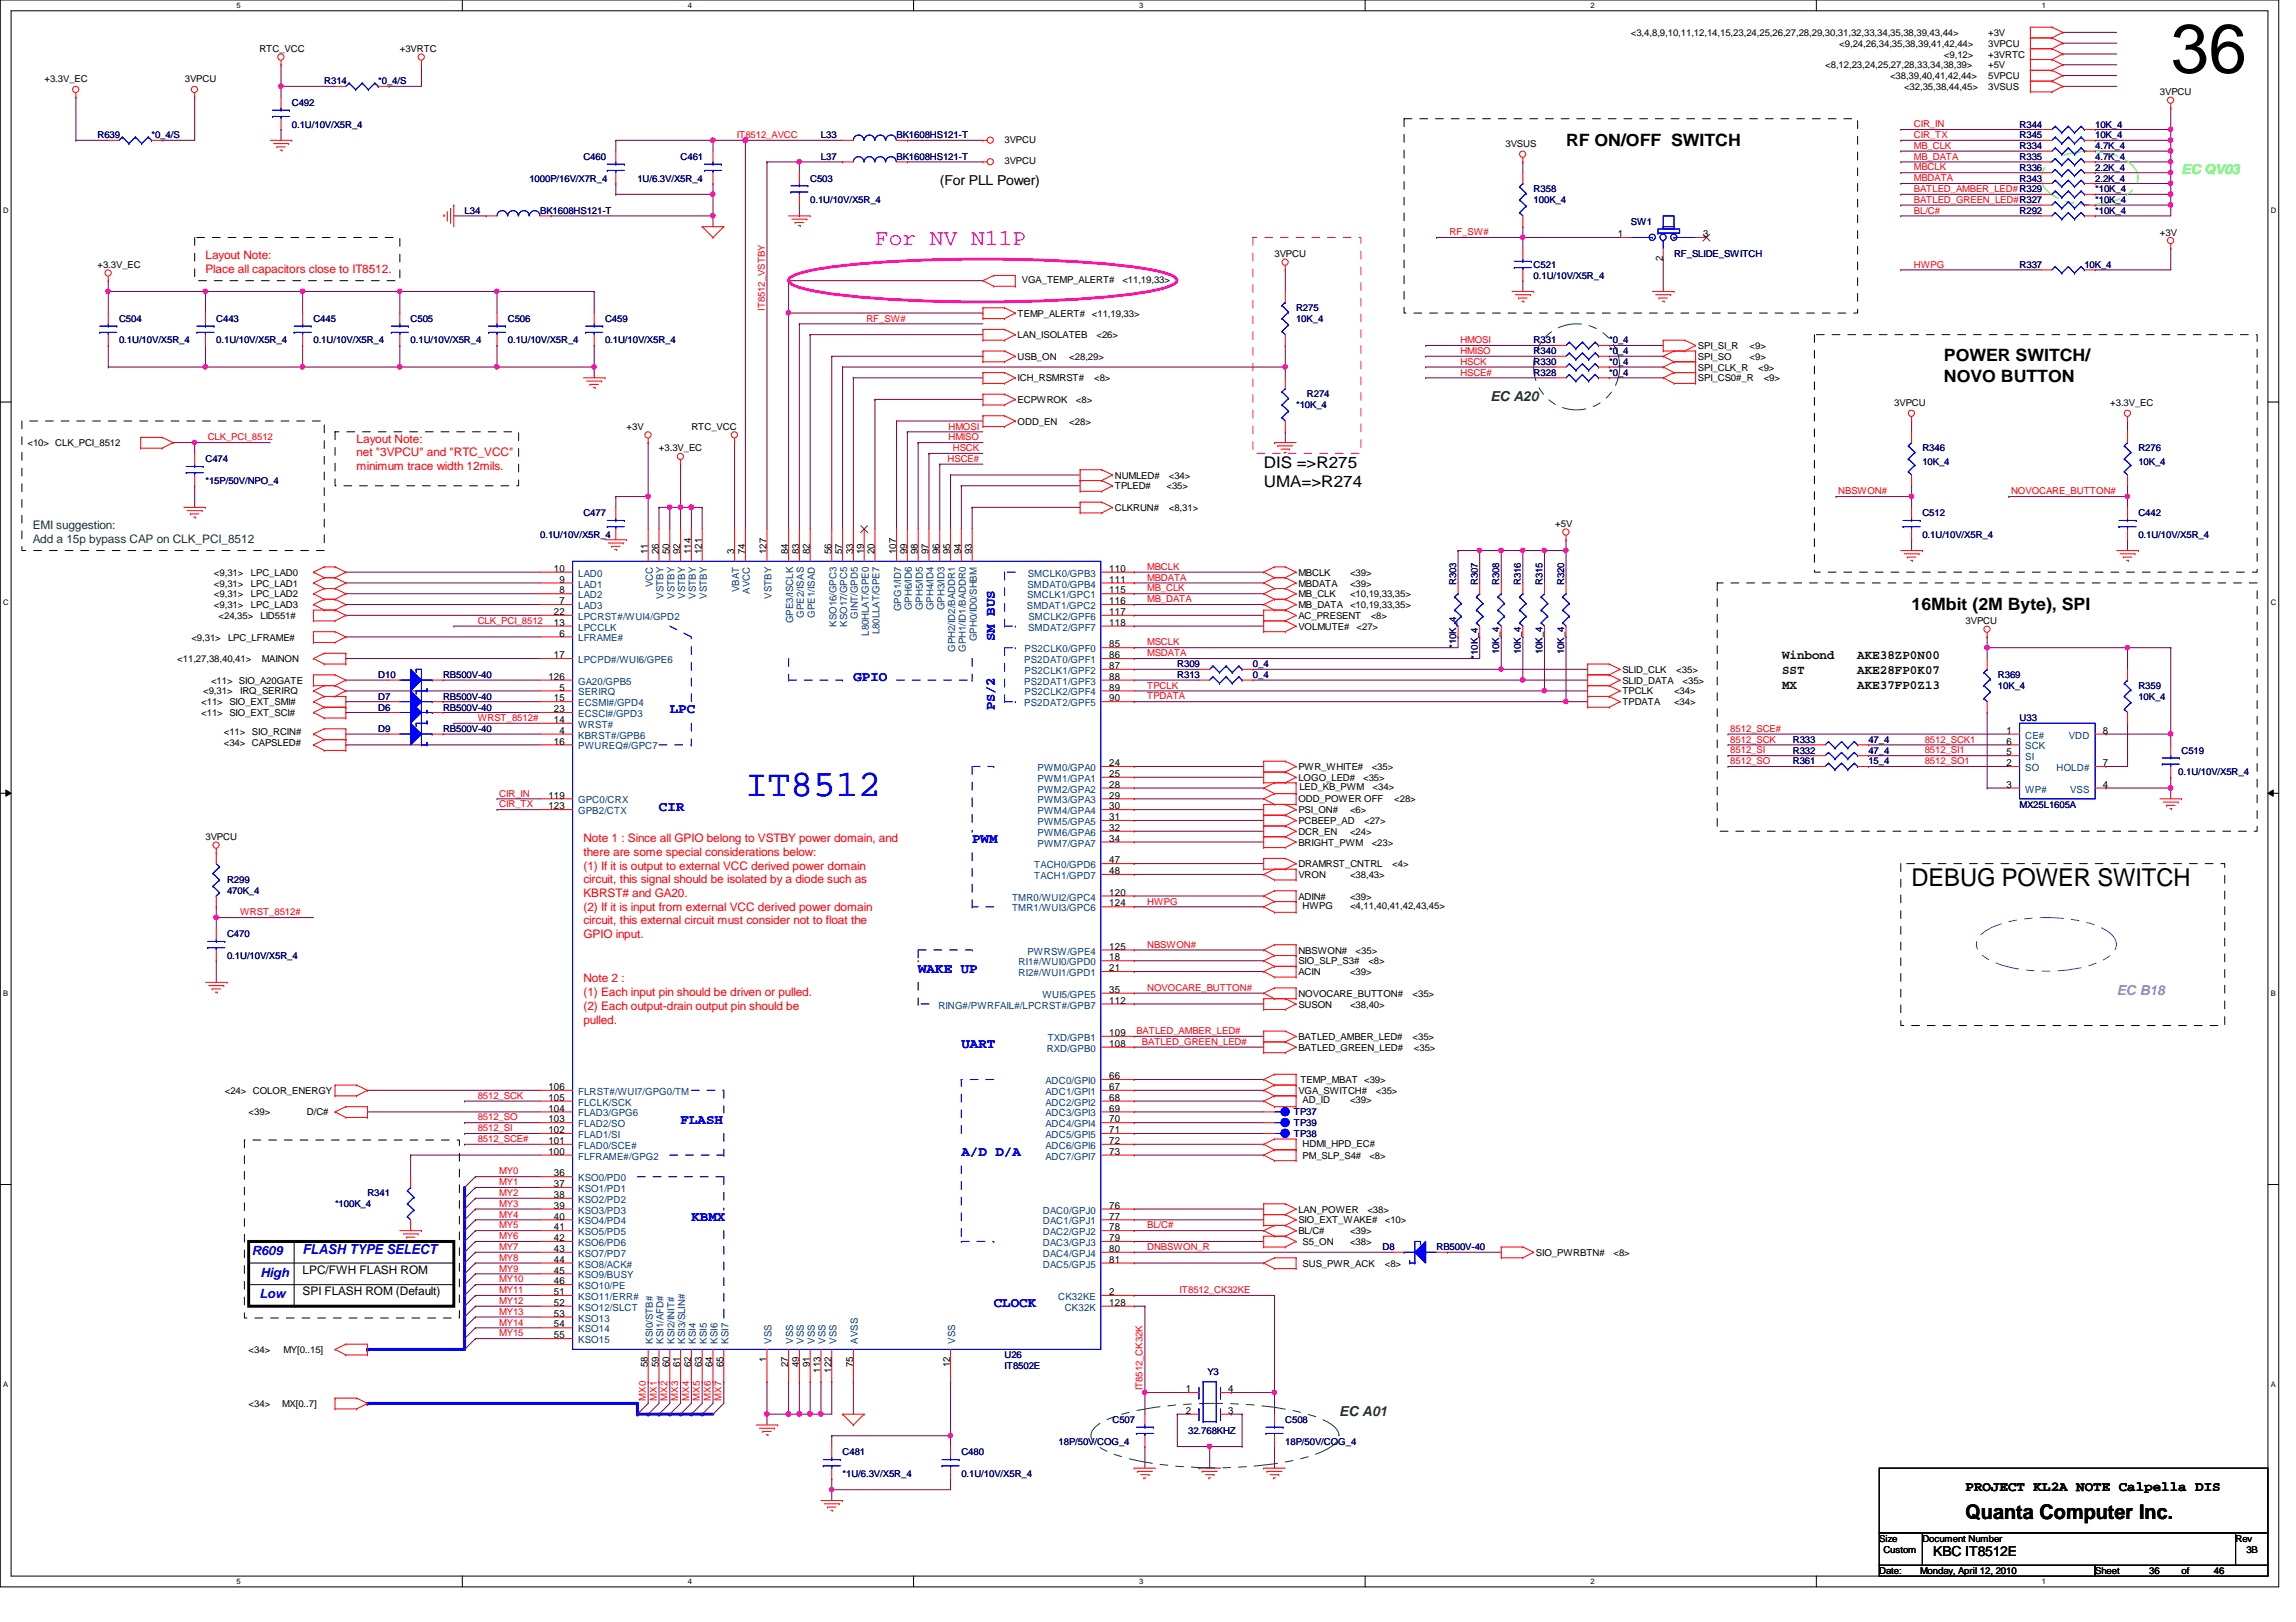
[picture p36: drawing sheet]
<svg xmlns="http://www.w3.org/2000/svg" width="297mm" height="210mm" viewBox="0 0 297 210" stroke-linecap="round" stroke-linejoin="round" font-family="sans-serif">
<defs><g id="words">
<text font-size="8.9" x="280.8" y="9.4">36</text>
<text font-size="4.9" fill="#00f" x="96.4" y="103">IT8512</text>
<text font-size="3.2" x="247.3" y="114.6">DEBUG POWER SWITCH</text>
<text font-size="2.9" fill="#f0f" x="113.2" y="31.7">For NV N11P</text>
<text font-size="2.6" x="254.3" y="196.6">Quanta Computer Inc.</text>
<g font-size="2.2">
<text x="202.6" y="18.8">RF ON/OFF SWITCH</text>
<text x="251.5" y="46.8">POWER SWITCH/</text>
<text x="251.5" y="49.4">NOVO BUTTON</text>
<text x="247.3" y="78.9">16Mbit (2M Byte), SPI</text>
</g>
<g font-size="2.1">
<text x="163.5" y="60.6">DIS =&gt;R275</text>
<text x="163.5" y="63">UMA=&gt;R274</text>
</g>
<g font-size="1.8">
<text x="121.6" y="24">(For PLL Power)</text>
<text x="254.3" y="192.9">PROJECT KL2A NOTE Calpella DIS</text>
<text x="250.1" y="201.4">KBC IT8512E</text>
</g>
<text font-size="1.8" fill="#0f0" x="282.2" y="22.6">EC QV03</text>
<g font-size="1.8" fill="#008000">
<text x="192.8" y="51.9">EC A20</text>
<text x="173.3" y="183.2">EC A01</text>
</g>
<g font-size="1.8" fill="#00f">
<text x="128.7" y="83" transform="rotate(-90 128.7 83)">SM BUS</text>
<text x="110.4" y="88.1">GPIO</text>
<text x="86.7" y="92.3">LPC</text>
<text x="128.7" y="91.9" transform="rotate(-90 128.7 91.9)">PS/2</text>
<text x="85.3" y="104.9">CIR</text>
<text x="125.8" y="109.1">PWM</text>
<text x="118.8" y="125.9">WAKE UP</text>
<text x="124.4" y="135.6">UART</text>
<text x="88.1" y="145.4">FLASH</text>
<text x="124.4" y="149.6">A/D D/A</text>
<text x="89.4" y="158">KBMX</text>
<text x="39.2" y="162.3">FLASH TYPE SELECT</text>
<text x="128.6" y="169.2">CLOCK</text>
</g>
<text font-size="1.8" fill="#8080ff" x="273.9" y="128.7">EC B18</text>
<g font-size="1.7">
<text x="230.5" y="85.3">Winbond</text>
<text x="230.5" y="87.2">SST</text>
<text x="230.5" y="89.2">MX</text>
<text x="240.3" y="85.3">AKE38ZP0N00</text>
<text x="240.3" y="87.2">AKE28FP0K07</text>
<text x="240.3" y="89.2">AKE37FP0Z13</text>
</g>
<g font-size="1.7" fill="#00f">
<text x="32.6" y="162.4">R609</text>
<text x="33.7" y="165.2">High</text>
<text x="33.6" y="168">Low</text>
</g>
<g font-size="1.5" fill="#f00">
<text x="26.6" y="33.5">Layout Note:</text>
<text x="26.6" y="35.3">Place all capacitors close to IT8512.</text>
<text x="46.1" y="57.3">Layout Note:</text>
<text x="46.1" y="59.1">net &quot;3VPCU&quot; and &quot;RTC_VCC&quot;</text>
<text x="46.1" y="60.8">minimum trace width 12mils.</text>
<text x="75.5" y="109">Note 1 : Since all GPIO belong to VSTBY power domain, and</text>
<text x="75.5" y="110.7">there are some special considerations below:</text>
<text x="75.5" y="112.5">(1) If it is output to external VCC derived power domain</text>
<text x="75.5" y="114.3">circuit, this signal should be isolated by a diode such as</text>
<text x="75.5" y="116.1">KBRST# and GA20.</text>
<text x="75.5" y="117.9">(2) If it is input from external VCC derived power domain</text>
<text x="75.5" y="119.6">circuit, this external circuit must consider not to float the</text>
<text x="75.5" y="121.4">GPIO input.</text>
<text x="75.5" y="127.1">Note 2 :</text>
<text x="75.5" y="128.9">(1) Each input pin should be driven or pulled.</text>
<text x="75.5" y="130.7">(2) Each output-drain output pin should be</text>
<text x="75.5" y="132.5">pulled.</text>
</g>
<g font-size="1.5" fill="#008000">
<text x="4.2" y="68.5">EMI suggestion:</text>
<text x="4.2" y="70.2">Add a 15p bypass CAP on CLK_PCI_8512</text>
</g>
<g font-size="1.5">
<text x="39.2" y="167.6">SPI FLASH ROM (Default)</text>
<text x="39.2" y="164.8">LPC/FWH FLASH ROM</text>
</g>
<g font-size="1.3">
<text x="209.3" y="30.7">1</text>
<text x="215.1" y="33.8" transform="rotate(-90 215.1 33.8)">2</text>
<text x="220.3" y="30.7">3</text>
<text x="83.8" y="71.7" transform="rotate(-90 83.8 71.7)">11</text>
<text x="85.2" y="71.7" transform="rotate(-90 85.2 71.7)">26</text>
<text x="86.6" y="71.7" transform="rotate(-90 86.6 71.7)">50</text>
<text x="88" y="71.7" transform="rotate(-90 88 71.7)">92</text>
<text x="89.4" y="71.7" transform="rotate(-90 89.4 71.7)">114</text>
<text x="90.8" y="71.7" transform="rotate(-90 90.8 71.7)">121</text>
<text x="95" y="71.7" transform="rotate(-90 95 71.7)">3</text>
<text x="96.4" y="71.7" transform="rotate(-90 96.4 71.7)">74</text>
<text x="99.2" y="71.7" transform="rotate(-90 99.2 71.7)">127</text>
<text x="102" y="71.7" transform="rotate(-90 102 71.7)">84</text>
<text x="103.4" y="71.7" transform="rotate(-90 103.4 71.7)">83</text>
<text x="104.8" y="71.7" transform="rotate(-90 104.8 71.7)">82</text>
<text x="107.6" y="71.7" transform="rotate(-90 107.6 71.7)">56</text>
<text x="109" y="71.7" transform="rotate(-90 109 71.7)">57</text>
<text x="110.4" y="71.7" transform="rotate(-90 110.4 71.7)">33</text>
<text x="111.8" y="71.7" transform="rotate(-90 111.8 71.7)">19</text>
<text x="113.2" y="71.7" transform="rotate(-90 113.2 71.7)">20</text>
<text x="115.9" y="71.7" transform="rotate(-90 115.9 71.7)">107</text>
<text x="117.3" y="71.7" transform="rotate(-90 117.3 71.7)">99</text>
<text x="118.7" y="71.7" transform="rotate(-90 118.7 71.7)">98</text>
<text x="120.1" y="71.7" transform="rotate(-90 120.1 71.7)">97</text>
<text x="121.5" y="71.7" transform="rotate(-90 121.5 71.7)">96</text>
<text x="122.9" y="71.7" transform="rotate(-90 122.9 71.7)">95</text>
<text x="124.3" y="71.7" transform="rotate(-90 124.3 71.7)">94</text>
<text x="125.7" y="71.7" transform="rotate(-90 125.7 71.7)">93</text>
<text x="71.7" y="74">10</text>
<text x="72.4" y="75.4">9</text>
<text x="72.4" y="76.8">8</text>
<text x="143.5" y="74">110</text>
<text x="143.5" y="76.8">115</text>
<text x="143.5" y="75.4">111</text>
<text x="71.7" y="81">13</text>
<text x="71.7" y="79.6">22</text>
<text x="72.4" y="78.2">7</text>
<text x="72.4" y="82.4">6</text>
<text x="143.5" y="78.2">116</text>
<text x="143.5" y="83.8">85</text>
<text x="143.5" y="79.6">117</text>
<text x="143.5" y="81">118</text>
<text x="70.9" y="88">126</text>
<text x="71.7" y="85.2">17</text>
<text x="72.4" y="89.4">5</text>
<text x="143.5" y="85.2">86</text>
<text x="143.5" y="86.6">87</text>
<text x="143.5" y="88">88</text>
<text x="143.5" y="89.4">89</text>
<text x="71.7" y="93.6">14</text>
<text x="71.7" y="90.8">15</text>
<text x="71.7" y="92.2">23</text>
<text x="72.4" y="95">4</text>
<text x="143.5" y="90.8">90</text>
<text x="259.6" y="95">1</text>
<text x="272" y="95">8</text>
<text x="71.7" y="96.4">16</text>
<text x="143.5" y="99.1">24</text>
<text x="143.5" y="100.5">25</text>
<text x="143.5" y="101.9">28</text>
<text x="259.6" y="96.4">6</text>
<text x="259.6" y="97.7">5</text>
<text x="259.6" y="99.1">2</text>
<text x="259.6" y="101.9">3</text>
<text x="272" y="101.9">4</text>
<text x="272" y="99.1">7</text>
<text x="70.9" y="104.7">123</text>
<text x="70.9" y="103.3">119</text>
<text x="143.5" y="103.3">29</text>
<text x="143.5" y="104.7">30</text>
<text x="143.5" y="106.1">31</text>
<text x="143.5" y="107.5">32</text>
<text x="143.5" y="111.7">47</text>
<text x="143.5" y="113.1">48</text>
<text x="143.5" y="108.9">34</text>
<text x="143.5" y="115.9">120</text>
<text x="143.5" y="117.3">124</text>
<text x="143.5" y="122.9">125</text>
<text x="143.5" y="124.3">18</text>
<text x="143.5" y="125.7">21</text>
<text x="143.5" y="128.5">35</text>
<text x="143.5" y="129.9">112</text>
<text x="143.5" y="134.1">109</text>
<text x="143.5" y="135.5">108</text>
<text x="70.9" y="141.1">106</text>
<text x="70.9" y="142.5">105</text>
<text x="70.9" y="143.8">104</text>
<text x="143.5" y="139.7">66</text>
<text x="143.5" y="141.1">67</text>
<text x="143.5" y="142.5">68</text>
<text x="143.5" y="143.8">69</text>
<text x="70.9" y="145.2">103</text>
<text x="70.9" y="146.6">102</text>
<text x="70.9" y="148">101</text>
<text x="70.9" y="149.4">100</text>
<text x="143.5" y="145.2">70</text>
<text x="143.5" y="146.6">71</text>
<text x="143.5" y="148">72</text>
<text x="143.5" y="149.4">73</text>
<text x="71.7" y="152.2">36</text>
<text x="71.7" y="153.6">37</text>
<text x="71.7" y="155">38</text>
<text x="71.7" y="156.4">39</text>
<text x="71.7" y="157.8">40</text>
<text x="71.7" y="159.2">41</text>
<text x="71.7" y="160.6">42</text>
<text x="143.5" y="160.6">79</text>
<text x="143.5" y="159.2">78</text>
<text x="143.5" y="157.8">77</text>
<text x="143.5" y="156.4">76</text>
<text x="71.7" y="162">43</text>
<text x="71.7" y="163.4">44</text>
<text x="71.7" y="164.8">45</text>
<text x="71.7" y="166.2">46</text>
<text x="71.7" y="167.6">51</text>
<text x="143.5" y="167.6">2</text>
<text x="143.5" y="163.4">81</text>
<text x="143.5" y="162">80</text>
<text x="71.7" y="169">52</text>
<text x="71.7" y="170.4">53</text>
<text x="71.7" y="171.8">54</text>
<text x="71.7" y="173.2">55</text>
<text x="143.5" y="169">128</text>
<text x="83.8" y="177" transform="rotate(-90 83.8 177)">58</text>
<text x="85.2" y="177" transform="rotate(-90 85.2 177)">59</text>
<text x="86.6" y="177" transform="rotate(-90 86.6 177)">60</text>
<text x="88" y="177" transform="rotate(-90 88 177)">61</text>
<text x="89.4" y="177" transform="rotate(-90 89.4 177)">62</text>
<text x="90.8" y="177" transform="rotate(-90 90.8 177)">63</text>
<text x="92.2" y="177" transform="rotate(-90 92.2 177)">64</text>
<text x="93.6" y="177" transform="rotate(-90 93.6 177)">65</text>
<text x="99.2" y="176.3" transform="rotate(-90 99.2 176.3)">1</text>
<text x="102" y="177" transform="rotate(-90 102 177)">27</text>
<text x="103.4" y="177" transform="rotate(-90 103.4 177)">49</text>
<text x="104.8" y="177" transform="rotate(-90 104.8 177)">91</text>
<text x="106.2" y="177.6" transform="rotate(-90 106.2 177.6)">113</text>
<text x="107.6" y="177.6" transform="rotate(-90 107.6 177.6)">122</text>
<text x="110.4" y="177" transform="rotate(-90 110.4 177)">75</text>
<text x="122.9" y="177" transform="rotate(-90 122.9 177)">12</text>
<text x="153.4" y="180.2">1</text>
<text x="153.4" y="183">2</text>
<text x="158.9" y="180.2">4</text>
<text x="158.9" y="183">3</text>
</g>
<g font-size="1.3" fill="#004080">
<text x="74.8" y="74.6">LAD0</text>
<text x="74.8" y="76">LAD1</text>
<text x="74.8" y="77.4">LAD2</text>
<text x="84.5" y="76" transform="rotate(-90 84.5 76)">VCC</text>
<text x="85.8" y="77.5" transform="rotate(-90 85.8 77.5)">VSTBY</text>
<text x="87.2" y="77.5" transform="rotate(-90 87.2 77.5)">VSTBY</text>
<text x="88.6" y="77.5" transform="rotate(-90 88.6 77.5)">VSTBY</text>
<text x="90" y="77.5" transform="rotate(-90 90 77.5)">VSTBY</text>
<text x="91.4" y="77.5" transform="rotate(-90 91.4 77.5)">VSTBY</text>
<text x="95.6" y="76.7" transform="rotate(-90 95.6 76.7)">VBAT</text>
<text x="97" y="76.8" transform="rotate(-90 97 76.8)">AVCC</text>
<text x="99.8" y="77.5" transform="rotate(-90 99.8 77.5)">VSTBY</text>
<text x="132.9" y="77.4">SMCLK1/GPC1</text>
<text x="132.9" y="76">SMDAT0/GPB4</text>
<text x="133" y="74.6">SMCLK0/GPB3</text>
<text x="74.8" y="81.6">LPCCLK</text>
<text x="74.8" y="78.8">LAD3</text>
<text x="74.8" y="83">LFRAME#</text>
<text x="74.8" y="80.2">LPCRST#/WUI4/GPD2</text>
<text x="102.6" y="80.6" transform="rotate(-90 102.6 80.6)">GPE3/ISCLK</text>
<text x="104" y="79.9" transform="rotate(-90 104 79.9)">GPE2/ISAS</text>
<text x="105.4" y="80" transform="rotate(-90 105.4 80)">GPE1/ISAD</text>
<text x="108.2" y="81.1" transform="rotate(-90 108.2 81.1)">KSO16/GPC3</text>
<text x="109.6" y="81.1" transform="rotate(-90 109.6 81.1)">KSO17/GPC5</text>
<text x="111" y="80.1" transform="rotate(-90 111 80.1)">GINT/GPD5</text>
<text x="112.4" y="82.3" transform="rotate(-90 112.4 82.3)">L80HLAT/GPE0</text>
<text x="113.8" y="82" transform="rotate(-90 113.8 82)">L80LLAT/GPE7</text>
<text x="116.6" y="79.1" transform="rotate(-90 116.6 79.1)">GPG1/ID7</text>
<text x="118" y="79" transform="rotate(-90 118 79)">GPH6/ID6</text>
<text x="119.4" y="79" transform="rotate(-90 119.4 79)">GPH5/ID5</text>
<text x="120.8" y="79" transform="rotate(-90 120.8 79)">GPH4/ID4</text>
<text x="122.2" y="79" transform="rotate(-90 122.2 79)">GPH3/ID3</text>
<text x="126.4" y="83" transform="rotate(-90 126.4 83)">GPH0/ID0/SHBM</text>
<text x="132.8" y="78.8">SMDAT1/GPC2</text>
<text x="133" y="81.6">SMDAT2/GPF7</text>
<text x="133.1" y="80.2">SMCLK2/GPF6</text>
<text x="74.8" y="85.8">LPCPD#/WUI6/GPE6</text>
<text x="74.8" y="88.6">GA20/GPB5</text>
<text x="123.6" y="84.4" transform="rotate(-90 123.6 84.4)">GPH2/ID2/BADDR1</text>
<text x="125" y="84.4" transform="rotate(-90 125 84.4)">GPH1/ID1/BADDR0</text>
<text x="132.5" y="85.8">PS2DAT0/GPF1</text>
<text x="132.5" y="88.6">PS2DAT1/GPF3</text>
<text x="132.5" y="84.4">PS2CLK0/GPF0</text>
<text x="132.5" y="87.2">PS2CLK1/GPF2</text>
<text x="74.8" y="94.2">WRST#</text>
<text x="74.8" y="90">SERIRQ</text>
<text x="74.8" y="91.4">ECSMI#/GPD4</text>
<text x="74.8" y="92.8">ECSCI#/GPD3</text>
<text x="74.8" y="95.6">KBRST#/GPB6</text>
<text x="132.5" y="91.4">PS2DAT2/GPF5</text>
<text x="132.5" y="90">PS2CLK2/GPF4</text>
<text x="262" y="95.6">CE#</text>
<text x="267.7" y="95.6">VDD</text>
<text x="74.8" y="97">PWUREQ#/GPC7</text>
<text x="134.2" y="99.8">PWM0/GPA0</text>
<text x="134.2" y="101.2">PWM1/GPA1</text>
<text x="262" y="97">SCK</text>
<text x="262" y="98.4">SI</text>
<text x="262" y="99.8">SO</text>
<text x="266.1" y="99.8">HOLD#</text>
<text x="74.8" y="105.4">GPB2/CTX</text>
<text x="74.8" y="104">GPC0/CRX</text>
<text x="134.2" y="102.6">PWM2/GPA2</text>
<text x="134.2" y="104">PWM3/GPA3</text>
<text x="134.2" y="105.4">PWM4/GPA4</text>
<text x="134.2" y="106.8">PWM5/GPA5</text>
<text x="262" y="102.6">WP#</text>
<text x="267.8" y="102.6">VSS</text>
<text x="133.8" y="112.4">TACH0/GPD6</text>
<text x="133.8" y="113.7">TACH1/GPD7</text>
<text x="134.2" y="108.2">PWM6/GPA6</text>
<text x="134.2" y="109.6">PWM7/GPA7</text>
<text x="130.9" y="116.5">TMR0/WUI2/GPC4</text>
<text x="130.9" y="117.9">TMR1/WUI3/GPC6</text>
<text x="131.8" y="124.9">RI1#/WUI0/GPD0</text>
<text x="132.9" y="123.5">PWRSW/GPE4</text>
<text x="121.4" y="130.5">RING#/PWRFAIL#/LPCRST#/GPB7</text>
<text x="131.8" y="126.3">RI2#/WUI1/GPD1</text>
<text x="134.9" y="129.1">WUI5/GPE5</text>
<text x="135.4" y="136.1">RXD/GPB0</text>
<text x="135.5" y="134.7">TXD/GPB1</text>
<text x="74.8" y="141.7">FLRST#/WUI7/GPG0/TM</text>
<text x="74.8" y="143.1">FLCLK/SCK</text>
<text x="135.3" y="140.3">ADC0/GPI0</text>
<text x="135.3" y="141.7">ADC1/GPI1</text>
<text x="135.3" y="143.1">ADC2/GPI2</text>
<text x="74.8" y="144.5">FLAD3/GPG6</text>
<text x="74.8" y="145.9">FLAD2/SO</text>
<text x="74.8" y="147.3">FLAD1/SI</text>
<text x="74.8" y="148.7">FLAD0/SCE#</text>
<text x="135.3" y="144.5">ADC3/GPI3</text>
<text x="135.3" y="145.9">ADC4/GPI4</text>
<text x="135.3" y="147.3">ADC5/GPI5</text>
<text x="135.3" y="148.7">ADC6/GPI6</text>
<text x="74.8" y="150.1">FLFRAME#/GPG2</text>
<text x="74.8" y="152.9">KSO0/PD0</text>
<text x="74.8" y="154.3">KSO1/PD1</text>
<text x="74.8" y="155.7">KSO2/PD2</text>
<text x="135.3" y="150.1">ADC7/GPI7</text>
<text x="74.8" y="157.1">KSO3/PD3</text>
<text x="74.8" y="158.5">KSO4/PD4</text>
<text x="74.8" y="159.9">KSO5/PD5</text>
<text x="74.8" y="161.2">KSO6/PD6</text>
<text x="134.9" y="161.2">DAC3/GPJ3</text>
<text x="134.9" y="159.9">DAC2/GPJ2</text>
<text x="134.9" y="158.5">DAC1/GPJ1</text>
<text x="134.9" y="157.1">DAC0/GPJ0</text>
<text x="74.8" y="162.6">KSO7/PD7</text>
<text x="74.8" y="164">KSO8/ACK#</text>
<text x="74.8" y="165.4">KSO9/BUSY</text>
<text x="74.8" y="166.8">KSO10/PE</text>
<text x="134.9" y="164">DAC5/GPJ5</text>
<text x="134.9" y="162.6">DAC4/GPJ4</text>
<text x="74.8" y="168.2">KSO11/ERR#</text>
<text x="74.8" y="169.6">KSO12/SLCT</text>
<text x="74.8" y="171">KSO13</text>
<text x="74.8" y="172.4">KSO14</text>
<text x="74.8" y="173.8">KSO15</text>
<text x="84.5" y="173.9" transform="rotate(-90 84.5 173.9)">KSI0/STB#</text>
<text x="85.8" y="173.9" transform="rotate(-90 85.8 173.9)">KSI1/AFD#</text>
<text x="87.2" y="173.9" transform="rotate(-90 87.2 173.9)">KSI2/INIT#</text>
<text x="88.6" y="173.9" transform="rotate(-90 88.6 173.9)">KSI3/SLIN#</text>
<text x="90" y="173.9" transform="rotate(-90 90 173.9)">KSI4</text>
<text x="91.4" y="173.9" transform="rotate(-90 91.4 173.9)">KSI5</text>
<text x="92.8" y="173.9" transform="rotate(-90 92.8 173.9)">KSI6</text>
<text x="94.2" y="173.9" transform="rotate(-90 94.2 173.9)">KSI7</text>
<text x="99.8" y="173.9" transform="rotate(-90 99.8 173.9)">VSS</text>
<text x="102.6" y="173.9" transform="rotate(-90 102.6 173.9)">VSS</text>
<text x="104" y="173.9" transform="rotate(-90 104 173.9)">VSS</text>
<text x="105.4" y="173.9" transform="rotate(-90 105.4 173.9)">VSS</text>
<text x="106.8" y="173.9" transform="rotate(-90 106.8 173.9)">VSS</text>
<text x="108.2" y="173.9" transform="rotate(-90 108.2 173.9)">VSS</text>
<text x="111" y="173.9" transform="rotate(-90 111 173.9)">AVSS</text>
<text x="123.6" y="173.9" transform="rotate(-90 123.6 173.9)">VSS</text>
<text x="136.9" y="168.2">CK32KE</text>
<text x="137.7" y="169.6">CK32K</text>
</g>
<g font-size="1.2">
<text x="211" y="4.7">&lt;3,4,8,9,10,11,12,14,15,23,24,25,26,27,28,29,30,31,32,33,34,35,38,39,43,44&gt;</text>
<text x="257.2" y="4.7">+3V</text>
<text x="5.8" y="10.6">+3.3V_EC</text>
<text x="23.9" y="10.6">3VPCU</text>
<text x="33.6" y="6.7">RTC_VCC</text>
<text x="51.7" y="6.7">+3VRTC</text>
<text x="236.1" y="8.8">&lt;8,12,23,24,25,27,28,33,34,38,39&gt;</text>
<text x="238" y="6.1">&lt;9,24,26,34,35,38,39,41,42,44&gt;</text>
<text x="244.5" y="10.2">&lt;38,39,40,41,42,44&gt;</text>
<text x="246.3" y="11.6">&lt;32,35,38,44,45&gt;</text>
<text x="251.5" y="7.5">&lt;9,12&gt;</text>
<text x="257.2" y="8.8">+5V</text>
<text x="257.2" y="6.1">3VPCU</text>
<text x="257.2" y="7.5">+3VRTC</text>
<text x="257.2" y="10.2">5VPCU</text>
<text x="257.2" y="11.6">3VSUS</text>
<text x="279.4" y="12.3">3VPCU</text>
<text x="130" y="18.5">3VPCU</text>
<text x="130" y="21.3">3VPCU</text>
<text x="194.8" y="19">3VSUS</text>
<text x="12.6" y="34.7">+3.3V_EC</text>
<text x="164.9" y="33.3">3VPCU</text>
<text x="279.4" y="30.5">+3V</text>
<text x="131.7" y="41">TEMP_ALERT#</text>
<text x="132.2" y="36.6">VGA_TEMP_ALERT#</text>
<text x="141.3" y="41">&lt;11,19,33&gt;</text>
<text x="145.2" y="36.6">&lt;11,19,33&gt;</text>
<text x="131.7" y="43.8">LAN_ISOLATEB</text>
<text x="131.7" y="46.6">USB_ON</text>
<text x="138.3" y="46.6">&lt;28,29&gt;</text>
<text x="141.9" y="43.8">&lt;26&gt;</text>
<text x="219.7" y="48">SPI_CLK_R</text>
<text x="219.7" y="45.2">SPI_SI_R</text>
<text x="219.7" y="46.6">SPI_SO</text>
<text x="226.4" y="45.2">&lt;9&gt;</text>
<text x="226.4" y="46.6">&lt;9&gt;</text>
<text x="227.5" y="48">&lt;9&gt;</text>
<text x="131.7" y="52.2">ECPWROK</text>
<text x="131.7" y="49.4">ICH_RSMRST#</text>
<text x="139.2" y="52.2">&lt;8&gt;</text>
<text x="141.6" y="49.4">&lt;8&gt;</text>
<text x="219.7" y="49.4">SPI_CS0#_R</text>
<text x="228.2" y="49.4">&lt;9&gt;</text>
<text x="245.1" y="52.5">3VPCU</text>
<text x="273" y="52.5">+3.3V_EC</text>
<text x="3.6" y="57.7">&lt;10&gt; CLK_PCI_8512</text>
<text x="81.1" y="55.6">+3V</text>
<text x="85.3" y="58.4">+3.3V_EC</text>
<text x="89.4" y="55.6">RTC_VCC</text>
<text x="131.7" y="54.9">ODD_EN</text>
<text x="138.3" y="54.9">&lt;28&gt;</text>
<text x="144.2" y="63.3">TPLED#</text>
<text x="144.2" y="61.9">NUMLED#</text>
<text x="150.9" y="63.3">&lt;35&gt;</text>
<text x="151.2" y="61.9">&lt;34&gt;</text>
<text x="144.2" y="66.1">CLKRUN#</text>
<text x="151.2" y="66.1">&lt;8,31&gt;</text>
<text x="201.2" y="68.2">+5V</text>
<text x="27.7" y="75.9">&lt;9,31&gt;</text>
<text x="27.7" y="77.3">&lt;9,31&gt;</text>
<text x="27.7" y="74.5">&lt;9,31&gt;</text>
<text x="32.5" y="75.9">LPC_LAD1</text>
<text x="32.5" y="77.3">LPC_LAD2</text>
<text x="32.5" y="74.5">LPC_LAD0</text>
<text x="168" y="75.9">MBDATA</text>
<text x="168" y="74.5">MBCLK</text>
<text x="168" y="77.3">MB_CLK</text>
<text x="174.7" y="75.9">&lt;39&gt;</text>
<text x="174.7" y="74.5">&lt;39&gt;</text>
<text x="174.7" y="77.3">&lt;10,19,33,35&gt;</text>
<text x="24.8" y="82.9">&lt;9,31&gt;</text>
<text x="27.7" y="78.7">&lt;9,31&gt;</text>
<text x="28.3" y="80.1">&lt;24,35&gt;</text>
<text x="29.5" y="82.9">LPC_LFRAME#</text>
<text x="32.5" y="78.7">LPC_LAD3</text>
<text x="33.7" y="80.1">LID551#</text>
<text x="168" y="78.7">MB_DATA</text>
<text x="168" y="80.1">AC_PRESENT</text>
<text x="168" y="81.5">VOLMUTE#</text>
<text x="174.7" y="78.7">&lt;10,19,33,35&gt;</text>
<text x="175.5" y="81.5">&lt;27&gt;</text>
<text x="177.3" y="80.1">&lt;8&gt;</text>
<text x="254.3" y="80.8">3VPCU</text>
<text x="22.9" y="85.7">&lt;11,27,38,40,41&gt;</text>
<text x="26.3" y="89.9">&lt;9,31&gt;</text>
<text x="27.3" y="88.5">&lt;11&gt; SIO_A20GATE</text>
<text x="31.1" y="89.9">IRQ_SERIRQ</text>
<text x="33.9" y="85.7">MAINON</text>
<text x="209.9" y="89.9">TPCLK</text>
<text x="209.9" y="88.5">SLID_DATA</text>
<text x="209.9" y="87.1">SLID_CLK</text>
<text x="216.6" y="89.9">&lt;34&gt;</text>
<text x="216.9" y="87.1">&lt;35&gt;</text>
<text x="217.7" y="88.5">&lt;35&gt;</text>
<text x="26" y="92.7">&lt;11&gt; SIO_EXT_SCI#</text>
<text x="26" y="91.3">&lt;11&gt; SIO_EXT_SMI#</text>
<text x="29" y="95.2">&lt;11&gt; SIO_RCIN#</text>
<text x="209.9" y="91.3">TPDATA</text>
<text x="216.6" y="91.3">&lt;34&gt;</text>
<text x="29" y="96.6">&lt;34&gt; CAPSLED#</text>
<text x="168" y="101">LOGO_LED#</text>
<text x="168" y="99.7">PWR_WHITE#</text>
<text x="176.4" y="101">&lt;35&gt;</text>
<text x="177.5" y="99.7">&lt;35&gt;</text>
<text x="168" y="106.6">PCBEEP_AD</text>
<text x="168" y="105.2">PSI_ON#</text>
<text x="168" y="103.8">ODD_POWER OFF</text>
<text x="168.1" y="102.3">LED_KB_PWM</text>
<text x="174.7" y="105.2">&lt;6&gt;</text>
<text x="176.5" y="106.6">&lt;27&gt;</text>
<text x="177.6" y="102.3">&lt;34&gt;</text>
<text x="180.4" y="103.8">&lt;28&gt;</text>
<text x="26.6" y="108.7">3VPCU</text>
<text x="168" y="109.4">BRIGHT_PWM</text>
<text x="168" y="113.6">VRON</text>
<text x="168" y="108">DCR_EN</text>
<text x="168" y="112.2">DRAMRST_CNTRL</text>
<text x="174.7" y="113.6">&lt;38,43&gt;</text>
<text x="174.7" y="108">&lt;24&gt;</text>
<text x="177.5" y="109.4">&lt;23&gt;</text>
<text x="180.1" y="112.2">&lt;4&gt;</text>
<text x="168" y="116.4">ADIN#</text>
<text x="168.5" y="117.6">HWPG</text>
<text x="174.7" y="117.6">&lt;4,11,40,41,42,43,45&gt;</text>
<text x="174.7" y="116.4">&lt;39&gt;</text>
<text x="168" y="124.8">SIO_SLP_S3#</text>
<text x="168" y="123.4">NBSWON#</text>
<text x="175.4" y="123.4">&lt;35&gt;</text>
<text x="177" y="124.8">&lt;8&gt;</text>
<text x="168" y="126.2">ACIN</text>
<text x="168" y="129">NOVOCARE_BUTTON#</text>
<text x="168" y="130.4">SUSON</text>
<text x="174.7" y="130.4">&lt;38,40&gt;</text>
<text x="174.7" y="126.2">&lt;39&gt;</text>
<text x="182.7" y="129">&lt;35&gt;</text>
<text x="168" y="136">BATLED_GREEN_LED#</text>
<text x="168" y="134.6">BATLED_AMBER_LED#</text>
<text x="182.7" y="134.6">&lt;35&gt;</text>
<text x="182.9" y="136">&lt;35&gt;</text>
<text x="29.1" y="141.6">&lt;24&gt; COLOR_ENERGY</text>
<text x="168" y="141.6">VGA_SWITCH#</text>
<text x="168.2" y="140.2">TEMP_MBAT &lt;39&gt;</text>
<text x="168.5" y="142.8">AD_ID</text>
<text x="174.7" y="142.8">&lt;39&gt;</text>
<text x="178" y="141.6">&lt;35&gt;</text>
<text x="32.2" y="144.4">&lt;39&gt;</text>
<text x="39.7" y="144.4">D/C#</text>
<text x="168.5" y="149.9">PM_SLP_S4#</text>
<text x="168.5" y="148.4">HDMI_HPD_EC#</text>
<text x="177.2" y="149.9">&lt;8&gt;</text>
<text x="168" y="159.7">BL/C#</text>
<text x="168" y="158.3">SIO_EXT_WAKE#</text>
<text x="168" y="156.9">LAN_POWER</text>
<text x="168.5" y="161.1">S5_ON</text>
<text x="174.7" y="159.7">&lt;39&gt;</text>
<text x="174.7" y="161.1">&lt;38&gt;</text>
<text x="176.9" y="156.9">&lt;38&gt;</text>
<text x="179.2" y="158.3">&lt;10&gt;</text>
<text x="168.5" y="163.9">SUS_PWR_ACK</text>
<text x="179.2" y="163.9">&lt;8&gt;</text>
<text x="198.7" y="162.5">SIO_PWRBTN#</text>
<text x="208.7" y="162.5">&lt;8&gt;</text>
<text x="32.2" y="175.1">&lt;34&gt;</text>
<text x="36.7" y="175.1">MY[0..15]</text>
<text x="32.2" y="182.1">&lt;34&gt;</text>
<text x="36.5" y="182.1">MX[0..7]</text>
<text x="243.1" y="199.5">Size</text>
<text x="243.1" y="203.7">Date:</text>
<text x="243.7" y="200.9">Custom</text>
<text x="248.4" y="203.7">Monday, April 12, 2010</text>
<text x="248.7" y="199.5">Document Number</text>
<text x="271.1" y="203.7">Sheet</text>
<text x="278" y="203.7">36</text>
<text x="282.2" y="203.7">of</text>
<text x="286.4" y="203.7">46</text>
<text x="289.2" y="199.5">Rev</text>
<text x="290.6" y="200.9">3B</text>
</g>
<g font-size="1.2" fill="#000080">
<text x="41.9" y="10.9">R314</text>
<text x="48.9" y="10.9">*0_4/S</text>
<text x="12.6" y="17.9">R639</text>
<text x="19.6" y="17.9">*0_4/S</text>
<text x="37.8" y="13.7">C492</text>
<text x="37.8" y="16.5">0.1U/10V/X5R_4</text>
<text x="106.2" y="17.9">L33</text>
<text x="116" y="17.9">BK1608HS121-T</text>
<text x="261.3" y="16.5">R344</text>
<text x="261.3" y="17.9">R345</text>
<text x="271.1" y="16.5">10K_4</text>
<text x="271.1" y="17.9">10K_4</text>
<text x="68.5" y="23.5">1000P/16V/X7R_4</text>
<text x="75.5" y="20.7">C460</text>
<text x="82.5" y="23.5">1U/6.3V/X5R_4</text>
<text x="88.1" y="20.7">C461</text>
<text x="104.8" y="23.5">C503</text>
<text x="106.2" y="20.7">L37</text>
<text x="116" y="20.7">BK1608HS121-T</text>
<text x="261.3" y="22.1">R336</text>
<text x="261.3" y="19.3">R334</text>
<text x="261.3" y="23.5">R343</text>
<text x="261.3" y="20.7">R335</text>
<text x="271.1" y="22.1">2.2K_4</text>
<text x="271.1" y="19.3">4.7K_4</text>
<text x="271.1" y="23.5">2.2K_4</text>
<text x="271.1" y="20.7">4.7K_4</text>
<text x="60.1" y="27.7">L34</text>
<text x="69.9" y="27.7">BK1608HS121-T</text>
<text x="104.8" y="26.3">0.1U/10V/X5R_4</text>
<text x="198.4" y="24.9">R358</text>
<text x="198.4" y="26.3">100K_4</text>
<text x="211" y="29.1">SW1</text>
<text x="261.3" y="27.7">R292</text>
<text x="271.1" y="24.9">*10K_4</text>
<text x="271.1" y="27.7">*10K_4</text>
<text x="271.1" y="26.3">*10K_4</text>
<text x="198.4" y="34.7">C521</text>
<text x="216.6" y="33.3">RF_SLIDE_SWITCH</text>
<text x="261.3" y="34.7">R337</text>
<text x="269.7" y="34.7">10K_4</text>
<text x="15.4" y="41.7">C504</text>
<text x="28" y="41.7">C443</text>
<text x="40.6" y="41.7">C445</text>
<text x="53.1" y="41.7">C505</text>
<text x="65.7" y="41.7">C506</text>
<text x="78.3" y="41.7">C459</text>
<text x="167.7" y="40.3">R275</text>
<text x="167.7" y="41.7">10K_4</text>
<text x="198.4" y="36.1">0.1U/10V/X5R_4</text>
<text x="15.4" y="44.4">0.1U/10V/X5R_4</text>
<text x="28" y="44.4">0.1U/10V/X5R_4</text>
<text x="40.6" y="44.4">0.1U/10V/X5R_4</text>
<text x="53.1" y="44.4">0.1U/10V/X5R_4</text>
<text x="65.7" y="44.4">0.1U/10V/X5R_4</text>
<text x="78.3" y="44.4">0.1U/10V/X5R_4</text>
<text x="198.4" y="47.2">R330</text>
<text x="198.4" y="44.4">R331</text>
<text x="198.4" y="45.8">R340</text>
<text x="208.2" y="47.2">*0_4</text>
<text x="208.2" y="44.4">*0_4</text>
<text x="208.2" y="45.8">*0_4</text>
<text x="167.7" y="52.8">*10K_4</text>
<text x="169.1" y="51.4">R274</text>
<text x="198.4" y="48.6">R328</text>
<text x="208.2" y="48.6">*0_4</text>
<text x="26.6" y="59.8">C474</text>
<text x="248.7" y="58.4">R346</text>
<text x="276.6" y="58.4">R276</text>
<text x="26.6" y="62.6">*15P/50V/NPO_4</text>
<text x="248.7" y="60.1">10K_4</text>
<text x="276.6" y="60.1">10K_4</text>
<text x="69.9" y="69.6">0.1U/10V/X5R_4</text>
<text x="75.5" y="66.8">C477</text>
<text x="248.7" y="66.8">C512</text>
<text x="248.7" y="69.6">0.1U/10V/X5R_4</text>
<text x="276.6" y="66.8">C442</text>
<text x="276.6" y="69.6">0.1U/10V/X5R_4</text>
<text x="188.4" y="75.7" transform="rotate(-90 188.4 75.7)">R303</text>
<text x="191.2" y="75.7" transform="rotate(-90 191.2 75.7)">R307</text>
<text x="194" y="75.7" transform="rotate(-90 194 75.7)">R308</text>
<text x="196.8" y="75.7" transform="rotate(-90 196.8 75.7)">R316</text>
<text x="199.6" y="75.7" transform="rotate(-90 199.6 75.7)">R315</text>
<text x="202.4" y="75.7" transform="rotate(-90 202.4 75.7)">R320</text>
<text x="188.4" y="83.8" transform="rotate(-90 188.4 83.8)">*10K_4</text>
<text x="48.9" y="87.8">D10</text>
<text x="57.3" y="87.8">RB500V-40</text>
<text x="152.3" y="87.8">R313</text>
<text x="152.3" y="86.4">R309</text>
<text x="162.1" y="87.8">0_4</text>
<text x="162.1" y="86.4">0_4</text>
<text x="191.2" y="85.2" transform="rotate(-90 191.2 85.2)">*10K_4</text>
<text x="194" y="84.7" transform="rotate(-90 194 84.7)">10K_4</text>
<text x="196.8" y="84.7" transform="rotate(-90 196.8 84.7)">10K_4</text>
<text x="199.6" y="84.7" transform="rotate(-90 199.6 84.7)">10K_4</text>
<text x="202.4" y="84.7" transform="rotate(-90 202.4 84.7)">10K_4</text>
<text x="258.5" y="87.8">R369</text>
<text x="258.5" y="89.2">10K_4</text>
<text x="276.6" y="89.2">R359</text>
<text x="48.9" y="91.9">D6</text>
<text x="48.9" y="90.6">D7</text>
<text x="48.9" y="94.7">D9</text>
<text x="57.3" y="91.9">RB500V-40</text>
<text x="57.3" y="90.6">RB500V-40</text>
<text x="57.3" y="94.7">RB500V-40</text>
<text x="261.3" y="93.3">U33</text>
<text x="276.6" y="90.6">10K_4</text>
<text x="231.9" y="98.9">R361</text>
<text x="231.9" y="96.1">R333</text>
<text x="231.9" y="97.5">R332</text>
<text x="241.7" y="98.9">15_4</text>
<text x="241.7" y="96.1">47_4</text>
<text x="241.7" y="97.5">47_4</text>
<text x="281.8" y="100.3">0.1U/10V/X5R_4</text>
<text x="282.2" y="97.5">C519</text>
<text x="261.3" y="104.5">MX25L1605A</text>
<text x="29.4" y="114.3">R299</text>
<text x="29.4" y="115.7">470K_4</text>
<text x="29.4" y="121.3">C470</text>
<text x="29.4" y="124.1">0.1U/10V/X5R_4</text>
<text x="167.4" y="145.8">TP39</text>
<text x="167.4" y="147.2">TP38</text>
<text x="167.4" y="144.4">TP37</text>
<text x="47.5" y="154.8">R341</text>
<text x="43.3" y="156.2">*100K_4</text>
<text x="178.9" y="161.8">D8</text>
<text x="185.8" y="161.8">RB500V-40</text>
<text x="130" y="175.8">U26</text>
<text x="130" y="177.2">IT8502E</text>
<text x="156.2" y="177.9">Y3</text>
<text x="143.9" y="184.1">C507</text>
<text x="153.7" y="185.5">32.768KHZ</text>
<text x="166.3" y="184.1">C508</text>
<text x="109" y="188.3">C481</text>
<text x="109" y="191.1">*1U/6.3V/X5R_4</text>
<text x="124.4" y="188.3">C480</text>
<text x="124.4" y="191.1">0.1U/10V/X5R_4</text>
<text x="136.9" y="186.9">18P/50V/COG_4</text>
<text x="166.3" y="186.9">18P/50V/COG_4</text>
</g>
<g font-size="1.2" fill="#f00">
<text x="95.3" y="17.9">IT8512_AVCC</text>
<text x="247.6" y="16.5">CIR_IN</text>
<text x="247.6" y="17.9">CIR_TX</text>
<text x="247.6" y="19.3">MB_CLK</text>
<text x="247.6" y="23.5">MBDATA</text>
<text x="247.6" y="22.1">MBCLK</text>
<text x="247.6" y="20.7">MB_DATA</text>
<text x="247.6" y="26.2">BATLED_GREEN_LED#R327</text>
<text x="247.6" y="24.8">BATLED_AMBER_LED#R329</text>
<text x="247.6" y="27.6">BL/C#</text>
<text x="187.5" y="30.4">RF_SW#</text>
<text x="247.6" y="34.6">HWPG</text>
<text x="98.9" y="40.2" transform="rotate(-90 98.9 40.2)">IT8512_VSTBY</text>
<text x="112.1" y="41.6">RF_SW#</text>
<text x="188.9" y="47.2">HSCK</text>
<text x="188.9" y="44.4">HMOSI</text>
<text x="188.9" y="45.8">HMISO</text>
<text x="188.9" y="48.6">HSCE#</text>
<text x="26.9" y="57">CLK_PCI_8512</text>
<text x="122.6" y="59.8">HSCE#</text>
<text x="122.7" y="55.6">HMOSI</text>
<text x="122.7" y="57">HMISO</text>
<text x="123.3" y="58.4">HSCK</text>
<text x="237.8" y="64">NBSWON#</text>
<text x="260.2" y="64">NOVOCARE_BUTTON#</text>
<text x="148.4" y="75.1">MBDATA</text>
<text x="148.4" y="73.7">MBCLK</text>
<text x="148.4" y="77.9">MB_DATA</text>
<text x="148.4" y="76.5">MB_CLK</text>
<text x="61.8" y="80.7">CLK_PCI_8512</text>
<text x="148.4" y="83.5">MSCLK</text>
<text x="148.4" y="84.9">MSDATA</text>
<text x="148.4" y="89.1">TPCLK</text>
<text x="61.8" y="93.3">WRST_8512#</text>
<text x="148.4" y="90.5">TPDATA</text>
<text x="223.9" y="94.7">8512_SCE#</text>
<text x="223.9" y="96.1">8512_SCK</text>
<text x="223.9" y="97.5">8512_SI</text>
<text x="223.9" y="98.9">8512_SO</text>
<text x="249" y="97.5">8512_SI1</text>
<text x="249" y="98.9">8512_SO1</text>
<text x="249" y="96.1">8512_SCK1</text>
<text x="64.6" y="103.1">CIR_IN</text>
<text x="64.6" y="104.5">CIR_TX</text>
<text x="31.1" y="118.4">WRST_8512#</text>
<text x="148.4" y="117.1">HWPG</text>
<text x="148.4" y="122.6">NBSWON#</text>
<text x="148.4" y="128.2">NOVOCARE_BUTTON#</text>
<text x="147" y="133.8">BATLED_AMBER_LED#</text>
<text x="147.7" y="135.2">BATLED_GREEN_LED#</text>
<text x="61.8" y="142.2">8512_SCK</text>
<text x="61.8" y="145">8512_SO</text>
<text x="61.8" y="146.4">8512_SI</text>
<text x="61.8" y="147.8">8512_SCE#</text>
<text x="64.6" y="153.4">MY1</text>
<text x="64.6" y="154.8">MY2</text>
<text x="64.6" y="152">MY0</text>
<text x="64.6" y="161.8">MY7</text>
<text x="64.6" y="157.6">MY4</text>
<text x="64.6" y="159">MY5</text>
<text x="64.6" y="160.4">MY6</text>
<text x="64.6" y="156.2">MY3</text>
<text x="148.4" y="161.8">DNBSWON_R</text>
<text x="148.4" y="159">BL/C#</text>
<text x="64.6" y="167.3">MY11</text>
<text x="64.6" y="163.2">MY8</text>
<text x="64.6" y="164.5">MY9</text>
<text x="64.6" y="165.9">MY10</text>
<text x="152.6" y="167.3">IT8512_CK32KE</text>
<text x="64.6" y="171.5">MY14</text>
<text x="64.6" y="172.9">MY15</text>
<text x="64.6" y="168.7">MY12</text>
<text x="64.6" y="170.1">MY13</text>
<text x="147.8" y="179.9" transform="rotate(-90 147.8 179.9)">IT8512_CK32K</text>
<text x="83.6" y="181.3" transform="rotate(-90 83.6 181.3)">MX0</text>
<text x="85" y="181.3" transform="rotate(-90 85 181.3)">MX1</text>
<text x="86.4" y="181.3" transform="rotate(-90 86.4 181.3)">MX2</text>
<text x="87.8" y="181.3" transform="rotate(-90 87.8 181.3)">MX3</text>
<text x="89.2" y="181.3" transform="rotate(-90 89.2 181.3)">MX4</text>
<text x="90.5" y="181.3" transform="rotate(-90 90.5 181.3)">MX5</text>
<text x="91.9" y="181.3" transform="rotate(-90 91.9 181.3)">MX6</text>
<text x="93.3" y="181.3" transform="rotate(-90 93.3 181.3)">MX7</text>
</g>
<g font-size="1">
<text x="30.6" y="1.1">5</text>
<text x="89" y="1.1">4</text>
<text x="147.4" y="1.1">3</text>
<text x="205.8" y="1.1">2</text>
<text x="264.2" y="1.1">1</text>
<text x=".4" y="27.6">D</text>
<text x="293.8" y="27.6">D</text>
<text x=".4" y="78.2">C</text>
<text x="293.8" y="78.2">C</text>
<text x=".4" y="128.9">B</text>
<text x="293.8" y="128.9">B</text>
<text x=".4" y="179.5">A</text>
<text x="293.8" y="179.5">A</text>
<text x="30.6" y="205">5</text>
<text x="89" y="205">4</text>
<text x="147.4" y="205">3</text>
<text x="205.8" y="205">2</text>
<text x="264.2" y="205">1</text>
</g>
</g></defs>
<path d="M0 0h294.8v205.4h-294.8zM1.4 1.4h292v202.6h-292z" fill="none" stroke="#000" stroke-width=".13"/>
<g fill="#fff">
<path d="M30.6 .2h.6v1.1h-.6z"/>
<path d="M30.6 204.1h.6v1.1h-.6z"/>
</g>
<path d="M59.8 0v1.4M59.8 204v1.4" fill="none" stroke="#000" stroke-width=".13"/>
<g fill="#fff">
<path d="M89 .2h.5v1.1h-.5z"/>
<path d="M89 204.1h.5v1.1h-.5z"/>
</g>
<path d="M118.2 0v1.4M118.2 204v1.4" fill="none" stroke="#000" stroke-width=".13"/>
<g fill="#fff">
<path d="M147.4 .2h.5v1.1h-.5z"/>
<path d="M147.4 204.1h.5v1.1h-.5z"/>
</g>
<path d="M176.6 0v1.4M176.6 204v1.4" fill="none" stroke="#000" stroke-width=".13"/>
<g fill="#fff">
<path d="M205.8 .2h.5v1.1h-.5z"/>
<path d="M205.8 204.1h.5v1.1h-.5z"/>
</g>
<path d="M235 0v1.4M235 204v1.4" fill="none" stroke="#000" stroke-width=".13"/>
<g fill="#fff">
<path d="M264.2 .2h.5v1.1h-.5z"/>
<path d="M264.2 204.1h.5v1.1h-.5z"/>
<path d="M.4 26.7h.7v1.1h-.7z"/>
<path d="M293.8 26.7h.7v1.1h-.7z"/>
<path d="M.4 77.3h.7v1.1h-.7z"/>
<path d="M293.8 77.3h.7v1.1h-.7z"/>
</g>
<path d="M0 52h1.4M293.4 52h1.4" fill="none" stroke="#000" stroke-width=".13"/>
<g fill="#fff">
<path d="M.4 128h.7v1.1h-.7z"/>
<path d="M293.8 128h.6v1.1h-.6z"/>
</g>
<path d="M0 102.7h1.4M.8 102.2l.6 .5-.6 .3zM293.4 102.7l.7-.5v.8zM293.4 102.7h1.4" fill="none" stroke="#000" stroke-width=".13"/>
<path d="M.8 102.2l.6 .5-.6 .3zM293.4 102.7l.7-.5v.8z" fill="#000"/>
<g fill="#fff">
<path d="M.4 178.6h.7v1.1h-.7z"/>
<path d="M293.8 178.6h.6v1.1h-.6z"/>
</g>
<path d="M0 153.3h1.4M293.4 153.3h1.4" fill="none" stroke="#000" stroke-width=".13"/>
<path d="M26.6 37.7h.1M26.6 37.7h12.6M117.4 21h.1M117.4 21h9.8M39.2 44.7h.1M39.2 44.7v2.8M102 40.5h25.2M127.2 40.5h.1M146.7 143.9h.1M146.7 143.9h16.8" fill="none" stroke="#800040" stroke-width=".13"/>
<circle cx="26.6" cy="37.7" r=".29" fill="#f0f"/>
<circle cx="26.6" cy="37.7" r=".29" fill="none" stroke="#f0f" stroke-width=".13"/>
<path d="M14 36.3h.1M14 36.3v1.4M44.7 75.4h.1M44.7 75.4h25.2M58.7 93.6h.1M58.7 93.6h11.2M156.5 187.2h4.2M160.7 187.2h.1" fill="none" stroke="#800040" stroke-width=".13"/>
<circle cx="14" cy="37.7" r=".29" fill="#f0f"/>
<circle cx="14" cy="37.7" r=".29" fill="none" stroke="#f0f" stroke-width=".13"/>
<g fill="none" stroke="#800040" stroke-width=".13">
<path d="M117.4 18.2h.1M117.4 18.2h9.8M99.2 21h.1M99.2 21v47.5M14 47.5h.1M14 47.5h12.6M64.3 47.5h.1M76.9 44.7h.1M76.9 44.7v2.8h-12.6M83.9 57.3h.1M83.9 57.3v7M44.7 79.6h.1"/>
<path d="M44.7 79.6h25.2M44.7 82.4h.1M44.7 82.4h25.2M146.7 81h.1M146.7 81h16.8M64.3 103.4h.1M64.3 103.4h5.6M146.7 107.6h.1M146.7 107.6h16.8M28 124.3h.1M28 124.3v2.8M146.7 125.7h.1"/>
<path d="M146.7 139.7h.1M146.7 125.7h16.8M146.7 139.7h16.8M47.5 141.1h.1M47.5 141.1h22.4M60.1 145.3h.1M60.1 145.3h9.8M61.5 153.7h.1M61.5 155.1h.1M61.5 153.7h8.4M61.5 155.1h8.4M146.7 146.7h.1"/>
<path d="M146.7 146.7h16.8M61.5 162.1h.1M61.5 162.1h8.4M90.8 178.8h.1M90.8 178.8v2.8M146.7 169h.1M146.7 169h1.4M160.7 183h.1M160.7 183v4.2"/>
</g>
<circle cx="76.8" cy="47.5" r=".29" fill="#f0f"/>
<circle cx="76.8" cy="47.5" r=".29" fill="none" stroke="#f0f" stroke-width=".13"/>
<path d="M92.2 23.7h.1M92.2 23.7v1.4M61.5 171.8h.1M61.5 171.8h8.4" fill="none" stroke="#800040" stroke-width=".13"/>
<circle cx="92.2" cy="25.1" r=".29" fill="#f0f"/>
<circle cx="92.2" cy="25.1" r=".29" fill="none" stroke="#f0f" stroke-width=".13"/>
<path d="M110.4 48.9h.1M110.4 48.9v19.6" fill="none" stroke="#800040" stroke-width=".13"/>
<path d="M47.5 174.6h12.6" fill="none" stroke="#00f" stroke-width=".38"/>
<circle cx="47.5" cy="174.6" r=".19" fill="#00f"/>
<path d="M146.7 141.1h.1M146.7 141.1h16.8M61.5 173.2h.1M61.5 173.2h8.4M102 183h.1M102 183h1.4" fill="none" stroke="#800040" stroke-width=".13"/>
<circle cx="103.4" cy="183" r=".29" fill="#f0f"/>
<circle cx="103.4" cy="183" r=".29" fill="none" stroke="#f0f" stroke-width=".13"/>
<circle cx="102" cy="183" r=".29" fill="#f0f"/>
<circle cx="102" cy="183" r=".29" fill="none" stroke="#f0f" stroke-width=".13"/>
<g fill="none" stroke="#800040" stroke-width=".13">
<path d="M96.4 18.2h.1M96.4 18.2h12.6M44.7 85.2h.1M44.7 85.2h25.2M146.7 124.3h.1M146.7 124.3h16.8M61.5 157.9h.1M61.5 157.9h8.4M61.5 167.6h.1M61.5 167.6h8.4M146.7 167.6h.1M146.7 162.1h.1"/>
<path d="M146.7 167.6h18.2M146.7 162.1h33.6M148.1 187.2h.1M148.1 187.2v2.8"/>
</g>
<circle cx="96.4" cy="18.1" r=".29" fill="#f0f"/>
<circle cx="96.4" cy="18.1" r=".29" fill="none" stroke="#f0f" stroke-width=".13"/>
<path d="M99.2 183h.1M99.2 183h2.8" fill="none" stroke="#800040" stroke-width=".13"/>
<circle cx="102" cy="183" r=".29" fill="#f0f"/>
<circle cx="102" cy="183" r=".29" fill="none" stroke="#f0f" stroke-width=".13"/>
<circle cx="99.2" cy="183" r=".29" fill="#f0f"/>
<circle cx="99.2" cy="183" r=".29" fill="none" stroke="#f0f" stroke-width=".13"/>
<g fill="none" stroke="#800040" stroke-width=".13">
<path d="M79.7 64.3h.1M79.7 64.3v1.4M85.3 65.7h.1M85.3 65.7v2.8M89.4 65.7h.1M89.4 65.7h1.4M57.3 90.8h.1M57.3 90.8h12.6M61.5 163.4h.1M61.5 163.4h8.4M89.4 178.8h.1M89.4 178.8v2.8"/>
<path d="M106.2 183h.1M106.2 183h1.4"/>
</g>
<circle cx="89.4" cy="65.6" r=".29" fill="#f0f"/>
<circle cx="89.4" cy="65.6" r=".29" fill="none" stroke="#f0f" stroke-width=".13"/>
<g fill="none" stroke="#800040" stroke-width=".13">
<path d="M92.2 18.2h.1M92.2 18.2v1.4M76.9 37.7h.1M76.9 37.7v2.8M79.7 25.1h.1M79.7 25.1h12.5M14 44.7h.1M14 44.7v2.8M107.6 46.1h.1M107.6 46.1v22.4M116 54.5h.1M116 54.5h11.2"/>
<path d="M44.7 76.8h.1M44.7 76.8h25.2M83.9 64.3h.1M83.9 64.3v4.2M44.7 89.4h.1M44.7 89.4h25.2M47.5 143.9h.1M47.5 143.9h22.4M146.7 142.5h.1M146.7 157.9h.1M146.7 142.5h16.8M146.7 157.9h16.8"/>
<path d="M61.5 164.8h.1M61.5 164.8h8.4M102 178.8h.1M102 178.8v4.2M148.1 169h.1M148.1 169v11.2M152.3 187.2h4.2M156.5 187.2h.1M164.9 187.2h.1M164.9 187.2v2.8"/>
</g>
<circle cx="83.8" cy="64.2" r=".29" fill="#f0f"/>
<circle cx="83.8" cy="64.2" r=".29" fill="none" stroke="#f0f" stroke-width=".13"/>
<path d="M51.7 37.7h.1M51.7 37.7h12.6M104.8 43.3h.1M104.8 43.3v25.2M79.7 64.3h4.2M83.9 64.3h.1M146.7 100.6h.1M146.7 100.6h16.8" fill="none" stroke="#800040" stroke-width=".13"/>
<circle cx="51.7" cy="37.7" r=".29" fill="#f0f"/>
<circle cx="51.7" cy="37.7" r=".29" fill="none" stroke="#f0f" stroke-width=".13"/>
<path d="M146.7 128.5h.1M146.7 128.5h16.8M146.7 148.1h.1M146.7 159.3h.1M146.7 148.1h16.8M146.7 159.3h16.8M104.8 178.8h.1M104.8 178.8v4.2" fill="none" stroke="#800040" stroke-width=".13"/>
<circle cx="104.8" cy="183" r=".29" fill="#f0f"/>
<circle cx="104.8" cy="183" r=".29" fill="none" stroke="#f0f" stroke-width=".13"/>
<path d="M102 40.5h.1M102 40.5v28M53.1 149.5h.1M53.1 149.5h16.8M146.7 149.5h.1M146.7 149.5h16.8M61.5 166.2h.1M61.5 166.2h8.4M99.2 178.8h.1M99.2 178.8v4.2" fill="none" stroke="#800040" stroke-width=".13"/>
<circle cx="102" cy="40.5" r=".29" fill="#f0f"/>
<circle cx="102" cy="40.5" r=".29" fill="none" stroke="#f0f" stroke-width=".13"/>
<path d="M79.7 23.7h.1M79.7 23.7v1.4M148.1 180.2h.1M148.1 180.2h5.6" fill="none" stroke="#800040" stroke-width=".13"/>
<circle cx="148.1" cy="180.2" r=".29" fill="#f0f"/>
<circle cx="148.1" cy="180.2" r=".29" fill="none" stroke="#f0f" stroke-width=".13"/>
<g fill="none" stroke="#800040" stroke-width=".13">
<path d="M99.2 21h.1M99.2 21h4.2M95 57.3h.1M95 57.3v11.2M103.4 41.9h.1M103.4 41.9v26.6M125.8 65.7h.1M125.8 65.7v2.8M64.3 104.8h.1M64.3 104.8h5.6M146.7 109h.1M146.7 111.8h.1"/>
<path d="M146.7 109h16.8M146.7 111.8h16.8M61.5 152.3h.1M61.5 152.3h8.4M159.3 180.2h.1M159.3 180.2h5.6M164.9 180.2h.1M164.9 180.2v2.8"/>
</g>
<circle cx="164.9" cy="180.2" r=".29" fill="#f0f"/>
<circle cx="164.9" cy="180.2" r=".29" fill="none" stroke="#f0f" stroke-width=".13"/>
<g fill="none" stroke="#800040" stroke-width=".13">
<path d="M79.7 18.2h.1M79.7 18.2v1.4M58.7 27.9h4.2M62.9 27.9h.1M26.6 44.7h.1M26.6 44.7v2.8M44.7 78.2h.1M44.7 78.2h25.2M28 118.7h.1M28 118.7v1.4M146.7 102h.1M146.7 103.4h.1"/>
<path d="M146.7 102h16.8M146.7 103.4h16.8M53.1 149.5h.1M53.1 149.5v2.8M146.7 145.3h.1M146.7 145.3h16.8M61.5 169h.1M61.5 169h8.4M106.2 178.8h.1M106.2 178.8v4.2M146.7 163.4h.1M146.7 163.4h16.8"/>
<path d="M159.3 183h.1M159.3 183h1.4"/>
</g>
<circle cx="106.2" cy="183" r=".29" fill="#f0f"/>
<circle cx="106.2" cy="183" r=".29" fill="none" stroke="#f0f" stroke-width=".13"/>
<path d="M79.7 18.2h12.5M92.2 18.2h.1M146.7 122.9h.1M146.7 122.9h16.8M61.5 159.3h.1M61.5 159.3h8.4" fill="none" stroke="#800040" stroke-width=".13"/>
<circle cx="92.2" cy="18.1" r=".29" fill="#f0f"/>
<circle cx="92.2" cy="18.1" r=".29" fill="none" stroke="#f0f" stroke-width=".13"/>
<g fill="none" stroke="#800040" stroke-width=".13">
<path d="M96.4 18.2h.1M96.4 18.2v50.3M103.4 41.9h.1M103.4 41.9h23.8M58.7 81h.1M58.7 81h11.2M146.7 113.2h.1M146.7 113.2h16.8M60.1 146.7h.1M60.1 142.5h.1M60.1 146.7h9.8M60.1 142.5h9.8"/>
<path d="M86.7 178.8h.1M86.7 178.8v2.8M93.6 178.8h.1M93.6 178.8v2.8M187.2 162.1h.1M187.2 162.1h7M99.2 183h.1M99.2 183v1.4M103.4 183h.1M103.4 183h1.4"/>
</g>
<circle cx="104.8" cy="183" r=".29" fill="#f0f"/>
<circle cx="104.8" cy="183" r=".29" fill="none" stroke="#f0f" stroke-width=".13"/>
<circle cx="103.4" cy="183" r=".29" fill="#f0f"/>
<circle cx="103.4" cy="183" r=".29" fill="none" stroke="#f0f" stroke-width=".13"/>
<path d="M51.7 47.5h.1M51.7 47.5h12.6M113.2 51.7h.1M113.2 51.7h14" fill="none" stroke="#800040" stroke-width=".13"/>
<circle cx="64.3" cy="47.5" r=".29" fill="#f0f"/>
<circle cx="64.3" cy="47.5" r=".29" fill="none" stroke="#f0f" stroke-width=".13"/>
<circle cx="51.7" cy="47.5" r=".29" fill="#f0f"/>
<circle cx="51.7" cy="47.5" r=".29" fill="none" stroke="#f0f" stroke-width=".13"/>
<g fill="none" stroke="#800040" stroke-width=".13">
<path d="M26.6 47.5h.1M39.2 47.5h.1M51.7 44.7h.1M51.7 44.7v2.8h-25.1M104.8 43.3h.1M104.8 43.3h22.4M116 54.5h.1M116 54.5v14M44.7 74h.1M44.7 74h25.2M146.7 79.6h.1M146.7 79.6h16.8"/>
<path d="M146.7 129.9h.1M146.7 129.9h16.8M60.1 148.1h.1M60.1 148.1h9.8M61.5 156.5h.1M61.5 156.5h8.4M61.5 160.7h.1M61.5 160.7h8.4M83.9 178.8h.1M83.9 178.8v2.8M85.3 178.8h.1M85.3 178.8v2.8"/>
<path d="M103.4 178.8h.1M103.4 178.8v4.2M107.6 178.8h.1M107.6 178.8v4.2M146.7 160.7h.1M146.7 160.7h16.8M148.1 180.2h.1M148.1 180.2v2.8M152.3 183h.1M152.3 183h1.4"/>
</g>
<circle cx="39.1" cy="47.5" r=".29" fill="#f0f"/>
<circle cx="39.1" cy="47.5" r=".29" fill="none" stroke="#f0f" stroke-width=".13"/>
<circle cx="26.6" cy="47.5" r=".29" fill="#f0f"/>
<circle cx="26.6" cy="47.5" r=".29" fill="none" stroke="#f0f" stroke-width=".13"/>
<path d="M110.4 48.9h.1M110.4 48.9h16.8M61.5 170.4h.1M61.5 170.4h8.4M88 178.8h.1M88 178.8v2.8M156.5 187.2h.1M156.5 187.2v2.8" fill="none" stroke="#800040" stroke-width=".13"/>
<circle cx="156.5" cy="187.2" r=".29" fill="#f0f"/>
<circle cx="156.5" cy="187.2" r=".29" fill="none" stroke="#f0f" stroke-width=".13"/>
<path d="M86.7 65.7h.1M86.7 65.7h1.3M92.2 178.8h.1M92.2 178.8v2.8" fill="none" stroke="#800040" stroke-width=".13"/>
<circle cx="86.6" cy="65.6" r=".29" fill="#f0f"/>
<circle cx="86.6" cy="65.6" r=".29" fill="none" stroke="#f0f" stroke-width=".13"/>
<path d="M107.6 46.1h19.6M127.2 46.1h.1M28 118.7h.1M28 118.7h12.6" fill="none" stroke="#800040" stroke-width=".13"/>
<circle cx="27.9" cy="118.7" r=".29" fill="#f0f"/>
<circle cx="27.9" cy="118.7" r=".29" fill="none" stroke="#f0f" stroke-width=".13"/>
<g fill="none" stroke="#800040" stroke-width=".13">
<path d="M14 37.7h.1M14 37.7v2.8M14 37.7h12.6M26.6 37.7h.1M26.6 37.7v2.8M51.7 37.7h.1M51.7 37.7v2.8M64.3 37.7h.1M64.3 37.7h12.6M64.3 44.7h.1M64.3 44.7v2.8M113.2 51.7h.1"/>
<path d="M113.2 51.7v16.8M86.7 65.7h.1M86.7 65.7v2.8M88 60.1h.1M88 60.1v5.6M90.8 65.7h.1M90.8 65.7v2.8M44.7 90.8h.1M44.7 92.2h.1M44.7 90.8h5.6M44.7 92.2h5.6M57.3 92.2h.1"/>
<path d="M57.3 92.2h12.6M146.7 117.3h.1M146.7 104.8h.1M146.7 117.3h16.8M146.7 104.8h16.8M104.8 183h.1M104.8 183h1.4M152.3 183h.1M152.3 183v4.2"/>
</g>
<circle cx="64.3" cy="37.7" r=".29" fill="#f0f"/>
<circle cx="64.3" cy="37.7" r=".29" fill="none" stroke="#f0f" stroke-width=".13"/>
<path d="M39.2 37.7h.1M39.2 37.7v2.8M39.2 37.7h12.5M88 65.7h.1M88 65.7v2.8" fill="none" stroke="#800040" stroke-width=".13"/>
<circle cx="39.1" cy="37.7" r=".29" fill="#f0f"/>
<circle cx="39.1" cy="37.7" r=".29" fill="none" stroke="#f0f" stroke-width=".13"/>
<path d="M64.3 37.7h.1M64.3 37.7v2.8M85.3 65.7h.1M85.3 65.7h1.4M88 65.7h.1M88 65.7h1.4M89.4 65.7h.1M89.4 65.7v2.8" fill="none" stroke="#800040" stroke-width=".13"/>
<circle cx="89.4" cy="65.6" r=".29" fill="#f0f"/>
<circle cx="89.4" cy="65.6" r=".29" fill="none" stroke="#f0f" stroke-width=".13"/>
<circle cx="88" cy="65.6" r=".29" fill="#f0f"/>
<circle cx="88" cy="65.6" r=".29" fill="none" stroke="#f0f" stroke-width=".13"/>
<g fill="none" stroke="#800040" stroke-width=".13">
<path d="M71.3 27.9h.1M71.3 27.9h20.9M92.2 27.9h.1M92.2 27.9v1.4M125.8 65.7h.1M125.8 65.7h13.9M146.7 75.4h.1M146.7 74h.1M146.7 78.2h.1M146.7 76.8h.1M146.7 75.4h16.8M146.7 74h16.8"/>
<path d="M146.7 78.2h16.8M146.7 76.8h16.8M110.4 178.8h.1M110.4 178.8v4.2"/>
</g>
<circle cx="92.2" cy="27.9" r=".29" fill="#f0f"/>
<circle cx="92.2" cy="27.9" r=".29" fill="none" stroke="#f0f" stroke-width=".13"/>
<path d="M164.9 167.6h.1M164.9 167.6v12.6M107.6 185.8h.1M107.6 185.8h15.4M123 185.8h.1M123 185.8v1.4" fill="none" stroke="#800040" stroke-width=".13"/>
<circle cx="122.9" cy="185.8" r=".29" fill="#f0f"/>
<circle cx="122.9" cy="185.8" r=".29" fill="none" stroke="#f0f" stroke-width=".13"/>
<path d="M107.6 185.8h.1M107.6 191.4h.1M107.6 192.8h.1M107.6 185.8v1.4M107.6 191.4v1.4M123 191.4h.1M123 191.4v1.4h-15.4" fill="none" stroke="#800040" stroke-width=".13"/>
<circle cx="107.6" cy="192.8" r=".29" fill="#f0f"/>
<circle cx="107.6" cy="192.8" r=".29" fill="none" stroke="#f0f" stroke-width=".13"/>
<path d="M107.6 192.8h.1M107.6 192.8v1.4" fill="none" stroke="#800040" stroke-width=".13"/>
<path d="M90.8 183h1.4" fill="none" stroke="#00f" stroke-width=".38"/>
<circle cx="90.8" cy="183" r=".19" fill="#00f"/>
<g fill="none" stroke="#800040" stroke-width=".13">
<path d="M92.2 18.2h4.2M96.4 18.2h.1M92.2 25.1h.1M92.2 25.1v2.8M44.7 88h.1M44.7 95h.1M44.7 96.4h.1M44.7 88h5.6M44.7 95h5.6M44.7 96.4h25.2M57.3 88h.1M57.3 95h.1"/>
<path d="M57.3 88h12.6M57.3 95h12.6M28 117.3h.1M28 117.3v1.4M123 178.8h.1M123 178.8v7"/>
</g>
<circle cx="96.4" cy="18.1" r=".29" fill="#f0f"/>
<circle cx="96.4" cy="18.1" r=".29" fill="none" stroke="#f0f" stroke-width=".13"/>
<path d="M25.2 57.3h.1M25.2 57.3h9.8" fill="none" stroke="#800040" stroke-width=".13"/>
<circle cx="25.2" cy="57.3" r=".29" fill="#f0f"/>
<circle cx="25.2" cy="57.3" r=".29" fill="none" stroke="#f0f" stroke-width=".13"/>
<path d="M22.4 57.3h.1M22.4 57.3h2.8M25.2 57.3h.1M25.2 57.3v1.4M25.2 62.9h.1M25.2 62.9v2.8" fill="none" stroke="#800040" stroke-width=".13"/>
<path d="M60.1 163.4v1.4" fill="none" stroke="#00f" stroke-width=".38"/>
<circle cx="60.1" cy="163.4" r=".19" fill="#00f"/>
<path d="M86.7 183h1.3" fill="none" stroke="#00f" stroke-width=".38"/>
<circle cx="86.7" cy="183" r=".19" fill="#00f"/>
<path d="M47.5 181.6h35" fill="none" stroke="#00f" stroke-width=".38"/>
<circle cx="47.5" cy="181.6" r=".19" fill="#00f"/>
<path d="M60.1 173.2v1.4" fill="none" stroke="#00f" stroke-width=".38"/>
<circle cx="60.1" cy="173.2" r=".19" fill="#00f"/>
<path d="M109 47.5h.1M109 47.5v21M109 47.5h57.3M146.7 116h.1M146.7 106.2h.1M146.7 116h16.8M146.7 106.2h16.8" fill="none" stroke="#800040" stroke-width=".13"/>
<circle cx="166.3" cy="47.5" r=".29" fill="#f0f"/>
<circle cx="166.3" cy="47.5" r=".29" fill="none" stroke="#f0f" stroke-width=".13"/>
<g fill="none" stroke="#800040" stroke-width=".13">
<path d="M166.3 34.9h.1M166.3 34.9v2.8M245.9 34.9h.1M245.9 34.9h18.2M271.1 21h.1M271.1 21h9.7M280.8 23.7h.1M280.8 23.7v1.4M166.3 47.5h.1M166.3 55.9h.1M166.3 47.5v1.4M166.3 55.9v1.4"/>
<path d="M247.3 62.9h.1M247.3 62.9v1.4M275.2 62.9h.1M275.2 62.9v1.4"/>
</g>
<circle cx="280.8" cy="25.1" r=".29" fill="#f0f"/>
<circle cx="280.8" cy="25.1" r=".29" fill="none" stroke="#f0f" stroke-width=".13"/>
<circle cx="280.8" cy="23.7" r=".29" fill="#f0f"/>
<circle cx="280.8" cy="23.7" r=".29" fill="none" stroke="#f0f" stroke-width=".13"/>
<path d="M280.8 32.1h.1M280.8 32.1v2.8M272.5 102h.1M280.8 100.6h.1M280.8 100.6v1.4h-8.3" fill="none" stroke="#800040" stroke-width=".13"/>
<circle cx="280.8" cy="102" r=".29" fill="#f0f"/>
<circle cx="280.8" cy="102" r=".29" fill="none" stroke="#f0f" stroke-width=".13"/>
<path d="M271.1 22.4h.1M271.1 22.4h9.7M237.5 64.3h.1M237.5 64.3h9.8" fill="none" stroke="#800040" stroke-width=".13"/>
<circle cx="247.3" cy="64.2" r=".29" fill="#f0f"/>
<circle cx="247.3" cy="64.2" r=".29" fill="none" stroke="#f0f" stroke-width=".13"/>
<path d="M245.9 26.5h.1M245.9 25.1h.1M245.9 26.5h18.2M245.9 25.1h18.2M280.8 25.1h.1M280.8 25.1v1.4" fill="none" stroke="#800040" stroke-width=".13"/>
<circle cx="280.8" cy="26.5" r=".29" fill="#f0f"/>
<circle cx="280.8" cy="26.5" r=".29" fill="none" stroke="#f0f" stroke-width=".13"/>
<g fill="none" stroke="#800040" stroke-width=".13">
<path d="M245.9 27.9h.1M245.9 27.9h18.2M271.1 26.5h.1M271.1 25.1h.1M271.1 27.9h.1M271.1 26.5h9.7M271.1 25.1h9.7M280.8 26.5h.1M280.8 26.5v1.4h-9.7M259.9 64.3h.1M259.9 64.3h15.3M275.2 64.3h.1"/>
<path d="M275.2 69.8h.1M275.2 64.3v1.4M275.2 69.8v1.4"/>
</g>
<circle cx="275.2" cy="64.2" r=".29" fill="#f0f"/>
<circle cx="275.2" cy="64.2" r=".29" fill="none" stroke="#f0f" stroke-width=".13"/>
<path d="M280.8 19.6h.1M280.8 19.6v1.4M272.5 95h.1M272.5 95h8.3" fill="none" stroke="#800040" stroke-width=".13"/>
<circle cx="280.8" cy="19.5" r=".29" fill="#f0f"/>
<circle cx="280.8" cy="19.5" r=".29" fill="none" stroke="#f0f" stroke-width=".13"/>
<path d="M280.8 22.4h.1M280.8 22.4v1.3" fill="none" stroke="#800040" stroke-width=".13"/>
<circle cx="280.8" cy="22.3" r=".29" fill="#f0f"/>
<circle cx="280.8" cy="22.3" r=".29" fill="none" stroke="#f0f" stroke-width=".13"/>
<g fill="none" stroke="#800040" stroke-width=".13">
<path d="M245.9 19.6h.1M245.9 19.6h18.2M245.9 23.7h.1M245.9 22.4h.1M245.9 21h.1M245.9 23.7h18.2M245.9 22.4h18.2M245.9 21h18.2M223.6 96.4h.1M223.6 97.8h.1M223.6 96.4h11.1M223.6 97.8h11.1"/>
<path d="M241.7 97.8h.1M241.7 97.8h18.2M280.8 102h.1M280.8 102v1.4"/>
</g>
<circle cx="280.8" cy="102" r=".29" fill="#f0f"/>
<circle cx="280.8" cy="102" r=".29" fill="none" stroke="#f0f" stroke-width=".13"/>
<g fill="none" stroke="#800040" stroke-width=".13">
<path d="M223.6 95h.1M223.6 95h36.3M241.7 99.2h.1M241.7 96.4h.1M241.7 99.2h18.2M241.7 96.4h18.2M257.1 92.2h.1M257.1 83.8h.1M257.1 83.8v1.4M257.1 92.2v9.8M257.1 83.8h18.1M272.5 99.2h.1"/>
<path d="M275.2 93.6h.1M275.2 93.6v5.6h-2.7M280.8 95h.1M280.8 95v1.4M257.1 102h.1M257.1 102h2.8"/>
</g>
<circle cx="275.2" cy="83.8" r=".29" fill="#f0f"/>
<circle cx="275.2" cy="83.8" r=".29" fill="none" stroke="#f0f" stroke-width=".13"/>
<circle cx="257.1" cy="83.8" r=".29" fill="#f0f"/>
<circle cx="257.1" cy="83.8" r=".29" fill="none" stroke="#f0f" stroke-width=".13"/>
<path d="M223.6 99.2h.1M223.6 99.2h11.1M275.2 83.8h.1M275.2 83.8v2.8M275.2 83.8h5.6M280.8 83.8h.1M280.8 83.8v11.2" fill="none" stroke="#800040" stroke-width=".13"/>
<circle cx="280.8" cy="95" r=".29" fill="#f0f"/>
<circle cx="280.8" cy="95" r=".29" fill="none" stroke="#f0f" stroke-width=".13"/>
<path d="M280.8 21h.1M280.8 21v1.4M247.3 64.3h.1M247.3 69.8h.1M247.3 64.3v1.4M247.3 69.8v1.4M257.1 82.4h.1M257.1 82.4v1.4" fill="none" stroke="#800040" stroke-width=".13"/>
<circle cx="280.8" cy="20.9" r=".29" fill="#f0f"/>
<circle cx="280.8" cy="20.9" r=".29" fill="none" stroke="#f0f" stroke-width=".13"/>
<path d="M280.8 18.2h.1M280.8 18.2v1.4M271.1 23.7h.1M271.1 23.7h9.7" fill="none" stroke="#800040" stroke-width=".13"/>
<circle cx="280.8" cy="18.1" r=".29" fill="#f0f"/>
<circle cx="280.8" cy="18.1" r=".29" fill="none" stroke="#f0f" stroke-width=".13"/>
<path d="M36.4 11.2h.1M36.4 11.2h6.9M36.4 11.2v1.4M271.1 19.6h.1M271.1 19.6h9.7M271.1 34.9h.1M271.1 34.9h9.7M247.3 54.5h.1M247.3 54.5v1.4M275.2 54.5h.1M275.2 54.5v1.4" fill="none" stroke="#800040" stroke-width=".13"/>
<circle cx="36.3" cy="11.1" r=".29" fill="#f0f"/>
<circle cx="36.3" cy="11.1" r=".29" fill="none" stroke="#f0f" stroke-width=".13"/>
<path d="M36.4 16.8h.1M36.4 8.4h.1M36.4 8.4v2.8M36.4 16.8v1.4M50.3 11.2h.1M54.5 8.4h.1M54.5 8.4v2.8h-4.2" fill="none" stroke="#800040" stroke-width=".13"/>
<path d="M82.5 181.6v1.4" fill="none" stroke="#00f" stroke-width=".38"/>
<circle cx="82.5" cy="181.6" r=".19" fill="#00f"/>
<path d="M60.1 156.5v1.4" fill="none" stroke="#00f" stroke-width=".38"/>
<circle cx="60.1" cy="156.5" r=".19" fill="#00f"/>
<path d="M60.1 160.7v1.4" fill="none" stroke="#00f" stroke-width=".38"/>
<circle cx="60.1" cy="160.7" r=".19" fill="#00f"/>
<path d="M83.9 183h1.4" fill="none" stroke="#00f" stroke-width=".38"/>
<circle cx="83.9" cy="183" r=".19" fill="#00f"/>
<path d="M60.1 170.4v1.4" fill="none" stroke="#00f" stroke-width=".38"/>
<circle cx="60.1" cy="170.4" r=".19" fill="#00f"/>
<g fill="none" stroke="#800040" stroke-width=".13">
<path d="M245.9 16.8h.1M245.9 18.2h.1M245.9 16.8h18.2M245.9 18.2h18.2M266.9 8.4h.1M266.9 4.2h.1M266.9 5.6h.1M266.9 7h.1M266.9 8.4h7M266.9 4.2h7M266.9 5.6h7M266.9 7h7"/>
<path d="M271.1 16.8h.1M271.1 18.2h.1M271.1 16.8h9.7M280.8 14h.1M280.8 16.8h.1M280.8 14v4.2h-9.7M146.7 156.5h.1M146.7 156.5h16.8"/>
</g>
<circle cx="280.8" cy="16.7" r=".29" fill="#f0f"/>
<circle cx="280.8" cy="16.7" r=".29" fill="none" stroke="#f0f" stroke-width=".13"/>
<path d="M60.1 153.7v1.4" fill="none" stroke="#00f" stroke-width=".38"/>
<circle cx="60.1" cy="153.7" r=".19" fill="#00f"/>
<path d="M60.1 155.1v1.4" fill="none" stroke="#00f" stroke-width=".38"/>
<circle cx="60.1" cy="155.1" r=".19" fill="#00f"/>
<path d="M60.1 164.8v1.4" fill="none" stroke="#00f" stroke-width=".38"/>
<circle cx="60.1" cy="164.8" r=".19" fill="#00f"/>
<path d="M60.1 166.2v1.4" fill="none" stroke="#00f" stroke-width=".38"/>
<circle cx="60.1" cy="166.2" r=".19" fill="#00f"/>
<path d="M60.1 167.6v1.4" fill="none" stroke="#00f" stroke-width=".38"/>
<circle cx="60.1" cy="167.6" r=".19" fill="#00f"/>
<path d="M60.1 169v1.4" fill="none" stroke="#00f" stroke-width=".38"/>
<circle cx="60.1" cy="169" r=".19" fill="#00f"/>
<path d="M89.4 183h1.4" fill="none" stroke="#00f" stroke-width=".38"/>
<circle cx="89.4" cy="183" r=".19" fill="#00f"/>
<path d="M88 183h1.4" fill="none" stroke="#00f" stroke-width=".38"/>
<circle cx="88" cy="183" r=".19" fill="#00f"/>
<path d="M60.1 162.1v1.3" fill="none" stroke="#00f" stroke-width=".38"/>
<circle cx="60.1" cy="162.1" r=".19" fill="#00f"/>
<path d="M85.3 183h1.4" fill="none" stroke="#00f" stroke-width=".38"/>
<circle cx="85.3" cy="183" r=".19" fill="#00f"/>
<path d="M82.5 183h1.4" fill="none" stroke="#00f" stroke-width=".38"/>
<circle cx="82.5" cy="183" r=".19" fill="#00f"/>
<path d="M60.1 157.9v1.4" fill="none" stroke="#00f" stroke-width=".38"/>
<circle cx="60.1" cy="157.9" r=".19" fill="#00f"/>
<path d="M60.1 159.3v1.4" fill="none" stroke="#00f" stroke-width=".38"/>
<circle cx="60.1" cy="159.3" r=".19" fill="#00f"/>
<path d="M60.1 171.8v1.4" fill="none" stroke="#00f" stroke-width=".38"/>
<circle cx="60.1" cy="171.8" r=".19" fill="#00f"/>
<path d="M185.8 30.7h.1M185.8 30.7h23.8M197 30.7h.1" fill="none" stroke="#800040" stroke-width=".13"/>
<circle cx="197" cy="30.7" r=".29" fill="#f0f"/>
<circle cx="197" cy="30.7" r=".29" fill="none" stroke="#f0f" stroke-width=".13"/>
<g fill="none" stroke="#800040" stroke-width=".13">
<path d="M103.4 21h5.6M109 21h.1M197 36.3h.1M197 21h.1M197 29.3h.1M197 30.7h.1M197 21v1.4M197 29.3v2.8M197 36.3v1.4M215.2 33.5h.1M215.2 33.5v4.2M117.4 55.9h.1"/>
<path d="M117.4 55.9h9.8M117.4 55.9v12.6M118.8 57.3h.1M118.8 57.3h8.4M118.8 57.3v11.2M120.2 58.7h.1M120.2 58.7h7M120.2 58.7v9.8M184.4 47.5h.1M184.4 48.9h.1M184.4 44.7h.1M184.4 46.1h.1"/>
<path d="M184.4 44.7h16.8M184.4 46.1h16.8M184.4 47.5h16.8M184.4 48.9h16.8M208.2 44.7h.1M208.2 46.1h.1M208.2 47.5h.1M208.2 48.9h.1M208.2 44.7h7M208.2 46.1h7M208.2 47.5h7M208.2 48.9h7"/>
<path d="M121.6 60.1h.1M121.6 60.1h5.6M121.6 60.1v8.4"/>
</g>
<circle cx="103.4" cy="20.9" r=".29" fill="#f0f"/>
<circle cx="103.4" cy="20.9" r=".29" fill="none" stroke="#f0f" stroke-width=".13"/>
<g fill="none" stroke="#800040" stroke-width=".13">
<path d="M103.4 22.4h.1M103.4 27.9h.1M103.4 21v1.4M103.4 26.5v1.4M194.2 71.2h.1M194.2 71.2v4.2M202.6 71.2h.1M202.6 71.2v4.2M146.7 85.2h.1M146.7 83.8h.1M146.7 85.2h44.7M146.7 83.8h41.9"/>
<path d="M194.2 86.6h.1M194.2 86.6h11.2"/>
</g>
<circle cx="194.2" cy="86.6" r=".29" fill="#f0f"/>
<circle cx="194.2" cy="86.6" r=".29" fill="none" stroke="#f0f" stroke-width=".13"/>
<path d="M191.4 71.2h.1M191.4 71.2h5.6M194.2 71.2h.1" fill="none" stroke="#800040" stroke-width=".13"/>
<circle cx="194.2" cy="71.2" r=".29" fill="#f0f"/>
<circle cx="194.2" cy="71.2" r=".29" fill="none" stroke="#f0f" stroke-width=".13"/>
<g fill="none" stroke="#800040" stroke-width=".13">
<path d="M188.6 71.2h.1M188.6 71.2h2.8M197 71.2h.1M197 71.2v4.2M202.6 69.8h.1M202.6 69.8v1.4M146.7 90.8h.1M197 82.4h.1M197 88h.1M197 82.4v5.6M197 88h8.4M199.8 82.4h.1"/>
<path d="M199.8 82.4v7M202.6 82.4h.1M202.6 82.4v8.4h-55.9"/>
</g>
<circle cx="197" cy="88" r=".29" fill="#f0f"/>
<circle cx="197" cy="88" r=".29" fill="none" stroke="#f0f" stroke-width=".13"/>
<path d="M197 71.2h.1M197 71.2h2.8M191.4 82.4h.1M191.4 82.4v2.8M199.8 89.4h.1M199.8 89.4h5.6" fill="none" stroke="#800040" stroke-width=".13"/>
<circle cx="199.8" cy="71.2" r=".29" fill="#f0f"/>
<circle cx="199.8" cy="71.2" r=".29" fill="none" stroke="#f0f" stroke-width=".13"/>
<circle cx="197" cy="71.2" r=".29" fill="#f0f"/>
<circle cx="197" cy="71.2" r=".29" fill="none" stroke="#f0f" stroke-width=".13"/>
<path d="M191.4 71.2h.1M191.4 71.2v4.2" fill="none" stroke="#800040" stroke-width=".13"/>
<circle cx="191.4" cy="71.2" r=".29" fill="#f0f"/>
<circle cx="191.4" cy="71.2" r=".29" fill="none" stroke="#f0f" stroke-width=".13"/>
<path d="M188.6 71.2h.1M188.6 71.2v4.2M199.8 71.2h.1M199.8 71.2v4.2M199.8 71.2h2.8M188.6 82.4h.1M188.6 82.4v1.4" fill="none" stroke="#800040" stroke-width=".13"/>
<circle cx="202.6" cy="71.2" r=".29" fill="#f0f"/>
<circle cx="202.6" cy="71.2" r=".29" fill="none" stroke="#f0f" stroke-width=".13"/>
<path d="M202.6 90.8h.1M202.6 90.8h2.8" fill="none" stroke="#800040" stroke-width=".13"/>
<circle cx="202.6" cy="90.8" r=".29" fill="#f0f"/>
<circle cx="202.6" cy="90.8" r=".29" fill="none" stroke="#f0f" stroke-width=".13"/>
<path d="M146.7 86.6h.1M146.7 88h.1M146.7 86.6h8.4M146.7 88h8.4M146.7 89.4h53.1M162.1 86.6h.1M162.1 88h.1M162.1 88h34.9M194.2 82.4h.1M194.2 82.4v4.2h-32.1M199.8 89.4h.1" fill="none" stroke="#800040" stroke-width=".13"/>
<circle cx="199.8" cy="89.4" r=".29" fill="#f0f"/>
<circle cx="199.8" cy="89.4" r=".29" fill="none" stroke="#f0f" stroke-width=".13"/>
<g fill="none" stroke="#800040" stroke-width=".13">
<path d="M9.8 18.2h.1M9.8 12.6h.1M9.8 18.2h4.2M9.8 12.6v5.6M21 18.2h.1M25.2 12.6h.1M25.2 12.6v5.6h-4.2M266.9 9.8h.1M266.9 11.2h.1M266.9 9.8h7M266.9 11.2h7M102 36.3h.1"/>
<path d="M102 36.3h25.2M102 36.3v4.2M76.9 47.5h.1M76.9 47.5v1.4M166.3 44.7h.1M166.3 44.7v2.8M123 61.5h.1M123 61.5h16.7M123 61.5v7M124.4 62.9h.1M124.4 62.9h15.3M124.4 62.9v5.6"/>
<path d="M146.7 99.2h.1M146.7 99.2h16.8M146.7 135.5h.1M146.7 134.1h.1M146.7 135.5h16.8M146.7 134.1h16.8M60.1 153.7h.1M60.1 159.3h.1M60.1 157.9h.1M60.1 156.5h.1M60.1 155.1h.1M61.5 152.3l-1.4 1.4"/>
<path d="M61.5 159.3l-1.4 1.4M61.5 157.9l-1.4 1.4M61.5 156.5l-1.4 1.4M61.5 155.1l-1.4 1.4M61.5 153.7l-1.4 1.4M60.1 167.6h.1M60.1 166.2h.1M60.1 164.8h.1M60.1 163.4h.1M60.1 162.1h.1M60.1 160.7h.1M60.1 174.6h.1"/>
<path d="M60.1 173.2h.1M60.1 171.8h.1M60.1 170.4h.1M60.1 169h.1M61.5 166.2l-1.4 1.4M61.5 164.8l-1.4 1.4M61.5 163.4l-1.4 1.4M61.5 162.1l-1.4 1.3M61.5 160.7l-1.4 1.4M61.5 173.2l-1.4 1.4M61.5 171.8l-1.4 1.4M61.5 170.4l-1.4 1.4"/>
<path d="M61.5 169l-1.4 1.4M61.5 167.6l-1.4 1.4M82.5 183h.1M83.9 183h.1M83.9 181.6l-1.4 1.4M85.3 183h.1M85.3 181.6l-1.4 1.4M86.7 183h.1M86.7 181.6l-1.4 1.4M88 183h.1M88 181.6l-1.3 1.4M89.4 183h.1"/>
<path d="M89.4 181.6l-1.4 1.4M90.8 183h.1M90.8 181.6l-1.4 1.4M92.2 183h.1M92.2 181.6l-1.4 1.4M93.6 181.6l-1.4 1.4"/>
</g>
<g fill="none" stroke="#f00" stroke-width=".13">
<path d="M9.8 12.6h.1M9.8 12v.6M25.2 12.6h.1M25.2 12v.6M35 18.2h2.8M35.4 18.6h1.9M35.8 19h.1M35.8 19h1.1M36.2 19.4h.3M36.4 8.4h.1M36.4 7.8v.6M36.5 19.4h.1"/>
<path d="M37.3 18.6h.1M37.8 18.2h.1M54.5 8.4h.1M54.5 7.8v.6M127.2 18.2h.1M127.2 18.2h.5M262.7 9.1h.1M262.7 7.7h.1M262.7 4.9h.1M262.7 3.5h.1M262.7 6.3h.1M262.7 10.5h.1"/>
<path d="M262.7 11.9h.1M262.7 7.7h2.8M262.7 9.1h2.8M262.7 3.5v8.4M262.7 3.5h2.8M262.7 4.9h2.8M262.7 6.3h2.8M262.7 10.5h2.8M262.7 11.9h2.8M264.1 16.8h1.4M264.1 19.6h1.4M265.5 7.7h.1"/>
<path d="M265.5 9.1h.1M265.5 3.5h.1M265.5 4.9h.1M265.5 6.3h.1M265.5 10.5h.1M265.5 11.9h.1M265.5 7.7l1.4 .7M265.5 3.5l1.4 .7M265.5 4.9l1.4 .7M265.5 6.3l1.4 .7M265.5 9.1l1.4 .7M265.5 10.5l1.4 .7"/>
<path d="M266.9 8.4h.1M266.9 4.2h.1M266.9 5.6h.1M266.9 7h.1M266.9 9.8h.1M266.9 11.2h.1M266.9 8.4l-1.4 .7M266.9 4.2l-1.4 .7M266.9 5.6l-1.4 .7M266.9 7l-1.4 .7M266.9 9.8l-1.4 .7M266.9 11.2l-1.4 .7"/>
<path d="M269.7 16.8h1.4M269.7 19.6h1.4M280.8 14h.1M280.8 13.4v.6M14 36.3h.1M14 35.8v.5M57.4 27.8h.1M57.4 27.8v.3M57.9 28.5h.1M57.9 27.4v1.1M58.3 27h.1M58.3 27v1.9"/>
<path d="M58.7 26.5h.1M58.7 26.5v2.8M90.8 29.3h.1M90.8 29.3h2.8M90.8 29.3l1.4 1.4M92.2 30.7h.1M93.6 29.3h.1M93.6 29.3l-1.4 1.4M102 27.9h2.8M102.4 28.4h2M102.9 28.8h.1M102.9 28.8h1.1"/>
<path d="M103.3 29.2h.2M103.5 29.2h.1M104.4 28.4h.1M104.8 27.9h.1M127.2 39.8h.1M127.2 36.3h.1M127.2 21h.1M127.2 39.8v1.4M127.2 39.8h2.8M127.2 36.3l1.4 .7M127.2 21h.5M128.6 35.6h.1"/>
<path d="M128.6 37h.1M128.6 35.6l-1.4 .7M128.6 35.6h2.8M128.6 37h2.8M130 39.8h.1M130 39.8l1.4 .7M131.4 35.6h.1M131.4 37h.1M131.4 35.6v1.4M166.3 34.9h.1M166.3 34.4v.5M195.6 37.7h2.8"/>
<path d="M196 38.1h2M196.5 38.6h.1M196.5 38.6h1.1M196.9 39h.2M197 21h.1M197 20.4v.6M197 22.4v1.3M197 27.9v1.4M197.1 39h.1M198 38.1h.1M198.4 37.7h.1M209.6 30.7h1.4"/>
<path d="M213.8 37.7h2.8M214.2 38.1h2M214.6 38.6h.1M214.6 38.6h1.1M215 39h.3M215.2 32.1v1.4M215.3 39h.1M216.2 38.1h.1M216.6 37.7h.1M219.4 30.7h1.4M264.1 22.4h1.4M269.7 22.4h1.4"/>
<path d="M280.8 32.1h.1M280.8 31.6v.5M18.2 58h.1M18.2 56.6h.1M18.2 56.6h2.8M18.2 58h2.8M18.2 56.6v1.4M21 56.6h.1M21 58h.1M21 56.6l1.4 .7M22.4 57.3h.1M22.4 57.3l-1.4 .7"/>
<path d="M75.5 48.9h2.8M75.9 49.3h1.9M76.3 49.7h.1M76.3 49.7h1.1M76.7 50.2h.3M77 50.2h.1M77.8 49.3h.1M78.3 48.9h.1M83.9 57.3h.1M83.9 56.7v.6M88 59.5v.6M95 57.3h.1"/>
<path d="M95 56.7v.6M127.2 52.4h.1M127.2 51h.1M127.2 44h.1M127.2 42.6h.1M127.2 46.8h.1M127.2 45.4h.1M127.2 41.2h.1M127.2 49.6h.1M127.2 48.2h.1M127.2 55.2h.1M127.2 53.8h.1"/>
<path d="M127.2 51h2.8M127.2 52.4h2.8M127.2 42.6v1.4M127.2 45.4v1.4M127.2 48.2v1.4M127.2 51v1.4M127.2 53.8v1.4M127.2 42.6h2.8M127.2 44h2.8M127.2 45.4h2.8M127.2 46.8h2.8M127.2 41.2h2.8"/>
<path d="M127.2 48.2h2.8M127.2 49.6h2.8M127.2 53.8h2.8M127.2 55.2h2.8M130 51h.1M130 52.4h.1M130 42.6h.1M130 44h.1M130 45.4h.1M130 46.8h.1M130 41.2h.1M130 48.2h.1"/>
<path d="M130 49.6h.1M130 53.8h.1M130 55.2h.1M130 51l1.4 .7M130 42.6l1.4 .7M130 45.4l1.4 .7M130 48.2l1.4 .7M130 53.8l1.4 .7M131.4 51.7h.1M131.4 43.3h.1M131.4 46.1h.1M131.4 40.5h.1"/>
<path d="M131.4 48.9h.1M131.4 54.5h.1M131.4 51.7l-1.4 .7M131.4 43.3l-1.4 .7M131.4 46.1l-1.4 .7M131.4 40.5l-1.4 .7M131.4 48.9l-1.4 .7M131.4 54.5l-1.4 .7M164.9 57.3h.1M164.9 57.3h2.8M165.3 57.7h.1M165.3 57.7h2"/>
<path d="M165.7 58.1h1.1M166.2 58.5h.1M166.2 58.5h.2M166.8 58.1h.1M201.2 47.5h1.4M206.8 47.5h1.4M215.2 47.5h.1M215.2 48.9h.1M215.2 45.4h.1M215.2 44h.1M215.2 46.1h.1M215.2 44h2.8"/>
<path d="M215.2 45.4h4.2M215.2 47.5l1.4 .7M215.2 48.9l1.4 .7M215.2 44v1.4M215.2 46.1l1.4 .7M216.6 46.8h.1M216.6 48.2h.1M216.6 49.6h.1M216.6 45.4h.1M216.6 46.8h2.8M216.6 48.2h2.8M216.6 49.6h2.8"/>
<path d="M216.6 46.8l-1.4 .7M216.6 48.2l-1.4 .7M216.6 45.4l-1.4 .7M218 44h.1M218 45.4h.1M218 44l1.4 .7M219.4 46.8h.1M219.4 48.2h.1M219.4 49.6h.1M219.4 44.7h.1M219.4 45.4h.1M219.4 45.4v4.2"/>
<path d="M219.4 44.7l-1.4 .7M247.3 54.5h.1M247.3 53.9v.6M275.2 54.5h.1M275.2 53.9v.6M275.2 55.9v1.4M23.8 65.7h2.8M24.2 66.1h2M24.6 66.5h.1M24.6 66.5h1.1M25.1 66.9h.2M25.3 66.9h.1"/>
<path d="M26.2 66.1h.1M26.6 65.7h.1M40.6 75.4h.1M40.6 79h.1M40.6 76.8h.1M40.6 78.2h.1M40.6 74h.1M40.6 79v1.3M40.6 75.4l1.3 .8M40.6 79h2.7M40.6 76.8l1.3 .8M40.6 78.2l1.3 .8"/>
<path d="M40.6 74l1.3 .8M41.9 74.8h.1M41.9 76.2h.1M41.9 77.6h.1M41.9 79h.1M41.9 73.4h.1M41.9 74.8l-1.3 .6M41.9 74.8h1.4M41.9 76.2h1.4M41.9 76.2l-1.3 .6M41.9 77.6h1.4M41.9 77.6l-1.3 .6"/>
<path d="M41.9 73.4l-1.3 .6M41.9 73.4h1.4M43.3 74.8h.1M43.3 76.2h.1M43.3 79h.1M43.3 77.6h.1M43.3 73.4h.1M43.3 74.8l1.4 .6M43.3 79l1.4 .6M43.3 76.2l1.4 .6M43.3 77.6l1.4 .6M43.3 73.4l1.4 .6"/>
<path d="M44.7 75.4h.1M44.7 79.6h.1M44.7 76.8h.1M44.7 78.2h.1M44.7 74h.1M44.7 75.4l-1.4 .8M44.7 79.6l-1.4 .7M44.7 76.8l-1.4 .8M44.7 78.2l-1.4 .8M44.7 74l-1.4 .8M78.3 69.8h2.8M78.7 70.3h1.9"/>
<path d="M79.1 70.7h.1M79.1 70.7h1.1M79.5 71.1h.3M79.8 71.1h.1M80.6 70.3h.1M81.1 69.8h.1M88 60.1h.1M139.7 66.4h.1M139.7 65h.1M139.7 63.6h.1M139.7 62.2h.1M139.7 60.8h.1"/>
<path d="M139.7 65h2.8M139.7 66.4h2.8M139.7 60.8v2.8M139.7 65v1.4M139.7 62.2h2.8M139.7 63.6h2.8M139.7 60.8h2.8M142.5 65h.1M142.5 66.4h.1M142.5 62.2h.1M142.5 63.6h.1M142.5 60.8h.1"/>
<path d="M142.5 65l1.4 .7M142.5 62.2l1.4 .7M142.5 60.8l1.4 .7M143.9 65.7h.1M143.9 62.9h.1M143.9 61.5h.1M143.9 65.7l-1.4 .7M143.9 62.9l-1.4 .7M143.9 61.5l-1.4 .7M163.5 75.4h.1M163.5 74h.1M163.5 78.2h.1"/>
<path d="M163.5 76.8h.1M163.5 79h.1M163.5 79h2.8M163.5 79v2.7M163.5 75.4l1.4 .8M163.5 74l1.4 .8M163.5 78.2l1.4 .8M163.5 76.8l1.4 .8M164.9 74.8h.1M164.9 76.2h.1M164.9 73.4h.1M164.9 77.6h.1"/>
<path d="M164.9 79h.1M164.9 74.8h1.4M164.9 76.2h1.4M164.9 77.6h1.4M164.9 73.4h1.4M164.9 74.8l-1.4 .6M164.9 73.4l-1.4 .6M164.9 77.6l-1.4 .6M164.9 76.2l-1.4 .6M166.3 74.8h.1M166.3 76.2h.1M166.3 73.4h.1"/>
<path d="M166.3 77.6h.1M166.3 79h.1M166.3 74.8l1.4 .6M166.3 73.4l1.4 .6M166.3 77.6l1.4 .6M166.3 76.2l1.4 .6M166.3 79l1.4 .6M167.7 75.4h.1M167.7 74h.1M167.7 78.2h.1M167.7 76.8h.1M167.7 79.6h.1"/>
<path d="M167.7 75.4l-1.4 .8M167.7 74l-1.4 .8M167.7 78.2l-1.4 .8M167.7 76.8l-1.4 .8M167.7 79.6l-1.4 .7M194.2 75.4v1.4M197 75.4v1.4M202.6 69.8h.1M202.6 69.3v.5M245.9 71.2h2.8M246.3 71.7h2M246.8 72.1h.1"/>
<path d="M246.8 72.1h1.1M247.2 72.5h.2M247.4 72.5h.1M248.3 71.7h.1M248.7 71.2h.1M273.9 71.2h2.7M274.3 71.7h1.9M274.7 72.1h.1M274.7 72.1h1.1M275.1 72.5h.3M275.2 61.5v1.4M275.4 72.5h.1"/>
<path d="M276.2 71.7h.1M276.6 71.2h.1M40.6 88.7h.1M40.6 87.3h.1M40.6 80.3h.1M40.6 83.1h.1M40.6 81.7h.1M40.6 92.2h.1M40.6 95h.1M40.6 89.4h.1M40.6 90.8h.1M40.6 96.4h.1"/>
<path d="M40.6 85.2h.1M40.6 87.3h2.7M40.6 88.7h2.7M40.6 81.7v1.4M40.6 87.3v1.4M40.6 80.3h2.7M40.6 81.7h2.7M40.6 83.1h2.7M40.6 92.2l1.3 .7M40.6 95l1.3 .7M40.6 89.4l1.3 .7M40.6 90.8l1.3 .7"/>
<path d="M40.6 96.4l1.3 .7M40.6 85.2l1.3 .7M41.9 91.5h.1M41.9 92.9h.1M41.9 94.3h.1M41.9 95.7h.1M41.9 88.7h.1M41.9 90.1h.1M41.9 97.1h.1M41.9 84.5h.1M41.9 85.9h.1M41.9 91.5l-1.3 .7"/>
<path d="M41.9 91.5h2.8M41.9 92.9h2.8M41.9 94.3l-1.3 .7M41.9 94.3h2.8M41.9 95.7h2.8M41.9 88.7l-1.3 .7M41.9 90.1h2.8M41.9 90.1l-1.3 .7M41.9 95.7l-1.3 .7M41.9 97.1h2.8M41.9 84.5l-1.3 .7M41.9 84.5h2.8"/>
<path d="M41.9 85.9h2.8M43.3 87.3h.1M43.3 88.7h.1M43.3 80.3h.1M43.3 81.7h.1M43.3 83.1h.1M43.3 90.1h.1M43.3 87.3l1.4 .7M43.3 81.7l1.4 .7M43.3 88.7l1.4 .7M44.7 88h.1M44.7 82.4h.1"/>
<path d="M44.7 91.5h.1M44.7 92.9h.1M44.7 94.3h.1M44.7 95.7h.1M44.7 89.4h.1M44.7 90.1h.1M44.7 97.1h.1M44.7 84.5h.1M44.7 85.9h.1M44.7 88l-1.4 .7M44.7 82.4l-1.4 .7M44.7 84.5v1.4"/>
<path d="M44.7 90.1v2.8M44.7 94.3v2.8M44.7 89.4l-1.4 .7M155.1 88h1.4M160.7 88h1.4M163.5 99.9h.1M163.5 80.3h.1M163.5 81.7h.1M163.5 98.5h.1M163.5 80.3h2.8M163.5 98.5v2.8M163.5 81.7h2.8"/>
<path d="M163.5 99.9h2.8M163.5 98.5h2.8M166.3 99.9h.1M166.3 80.3h.1M166.3 81.7h.1M166.3 98.5h.1M166.3 99.9l1.4 .7M166.3 80.3l1.4 .7M166.3 98.5l1.4 .7M167.7 81h.1M167.7 99.2h.1M167.7 81l-1.4 .7"/>
<path d="M167.7 99.2l-1.4 .7M194.2 81v1.4M197 81v1.4M205.4 91.5h.1M205.4 90.1h.1M205.4 88.7h.1M205.4 87.3h.1M205.4 85.9h.1M205.4 87.3h2.8M205.4 88.7h2.8M205.4 91.5h2.8M205.4 90.1h2.8"/>
<path d="M205.4 85.9h2.8M205.4 85.9v5.6M208.2 90.1h.1M208.2 91.5h.1M208.2 88.7h.1M208.2 87.3h.1M208.2 85.9h.1M208.2 90.1l1.4 .7M208.2 88.7l1.4 .7M208.2 87.3l1.4 .7M208.2 85.9l1.4 .7M209.6 90.8h.1"/>
<path d="M209.6 89.4h.1M209.6 88h.1M209.6 86.6h.1M209.6 90.8l-1.4 .7M209.6 89.4l-1.4 .7M209.6 88l-1.4 .7M209.6 86.6l-1.4 .7M234.7 99.2h1.4M240.3 99.2h1.4M257.1 82.4h.1M257.1 81.9v.5M28 110.4h.1"/>
<path d="M28 109.8v.6M163.5 109.7h.1M163.5 108.3h.1M163.5 106.9h.1M163.5 105.5h.1M163.5 113.2h.1M163.5 102h.1M163.5 101.3h.1M163.5 104.1h.1M163.5 103.4h.1M163.5 112.5h.1M163.5 111.1h.1"/>
<path d="M163.5 117.3h.1M163.5 116h.1M163.5 108.3h2.8M163.5 109.7h2.8M163.5 104.1v5.6M163.5 111.1v1.4M163.5 105.5h2.8M163.5 106.9h2.8M163.5 112.5h4.2M163.5 113.2l1.4 .7M163.5 102l1.4 .7M163.5 101.3h4.2"/>
<path d="M163.5 104.1h4.2M163.5 103.4l1.4 .7M163.5 111.1h2.8M163.5 117.3l1.4 .8M163.5 116l1.4 .7M164.9 112.5h.1M164.9 113.9h.1M164.9 102.7h.1M164.9 101.3h.1M164.9 104.1h.1M164.9 116.7h.1M164.9 118.1h.1"/>
<path d="M164.9 115.3h.1M164.9 112.5l-1.4 .7M164.9 113.9h2.8M164.9 102.7h2.8M164.9 101.3l-1.4 .7M164.9 102.7l-1.4 .7M164.9 116.7l-1.4 .6M164.9 116.7h2.8M164.9 118.1h2.8M164.9 115.3l-1.4 .7M164.9 115.3h2.8M166.3 108.3h.1"/>
<path d="M166.3 109.7h.1M166.3 105.5h.1M166.3 106.9h.1M166.3 101.3h.1M166.3 104.1h.1M166.3 111.1h.1M166.3 112.5h.1M166.3 108.3l1.4 .7M166.3 105.5l1.4 .7M166.3 106.9l1.4 .7M166.3 104.1l1.4 .7M166.3 111.1l1.4 .7"/>
<path d="M167.7 109h.1M167.7 106.2h.1M167.7 112.5h.1M167.7 113.9h.1M167.7 102.7h.1M167.7 101.3h.1M167.7 107.6h.1M167.7 100.6h.1M167.7 104.8h.1M167.7 104.1h.1M167.7 111.8h.1M167.7 116.7h.1"/>
<path d="M167.7 118.1h.1M167.7 115.3h.1M167.7 101.3v2.8M167.7 112.5v1.4M167.7 115.3v2.8M167.7 109l-1.4 .7M167.7 106.2l-1.4 .7M167.7 107.6l-1.4 .7M167.7 100.6l-1.4 .7M167.7 104.8l-1.4 .7M167.7 111.8l-1.4 .7M279.4 103.4h2.8"/>
<path d="M279.9 103.8h1.9M280.3 104.2h.1M280.3 104.2h1.1M280.7 104.6h.3M281 104.6h.1M281.8 103.8h.1M282.2 103.4h.1M26.6 127.1h2.8M27 127.6h2M27.4 128h.1M27.4 128h1.1M27.9 128.4h.2"/>
<path d="M28.1 128.4h.1M29 127.6h.1M29.4 127.1h.1M163.5 125.7h.1M163.5 139.7h.1M163.5 124.3h.1M163.5 128.5h.1M163.5 130.6h.1M163.5 129.2h.1M163.5 122.9h.1M163.5 136.2h.1M163.5 134.8h.1"/>
<path d="M163.5 133.4h.1M163.5 125.7l1.4 .7M163.5 129.2v1.4M163.5 133.4v2.8M163.5 139.7l1.4 .7M163.5 124.3l1.4 .8M163.5 129.2h4.2M163.5 128.5l1.4 .7M163.5 130.6h2.8M163.5 122.9l1.4 .8M163.5 134.8h2.8M163.5 136.2h2.8"/>
<path d="M163.5 133.4h2.8M164.9 125.1h.1M164.9 126.4h.1M164.9 139h.1M164.9 123.7h.1M164.9 127.8h.1M164.9 129.2h.1M164.9 122.3h.1M164.9 125.1l-1.4 .6M164.9 125.1h2.8M164.9 126.4h2.8M164.9 139l-1.4 .7"/>
<path d="M164.9 139h2.8M164.9 123.7l-1.4 .6M164.9 123.7h2.8M164.9 127.8l-1.4 .7M164.9 127.8h2.8M164.9 122.3l-1.4 .6M164.9 122.3h2.8M166.3 129.2h.1M166.3 130.6h.1M166.3 134.8h.1M166.3 136.2h.1M166.3 133.4h.1"/>
<path d="M166.3 129.2l1.4 .7M166.3 134.8l1.4 .7M166.3 133.4l1.4 .7M167.7 125.1h.1M167.7 126.4h.1M167.7 139h.1M167.7 123.7h.1M167.7 127.8h.1M167.7 129.2h.1M167.7 129.9h.1M167.7 122.3h.1M167.7 135.5h.1"/>
<path d="M167.7 134.1h.1M167.7 122.3v4.1M167.7 127.8v1.4M167.7 139v4.2M167.7 129.9l-1.4 .7M167.7 135.5l-1.4 .7M167.7 134.1l-1.4 .7M43.3 143.9h.1M43.3 140.4h.1M43.3 141.8h.1M43.3 140.4h2.8M43.3 140.4v1.4"/>
<path d="M43.3 141.8h2.8M43.3 143.9l1.4 .7M44.7 143.2h.1M44.7 144.6h.1M44.7 143.2h2.8M44.7 143.2l-1.4 .7M44.7 144.6h2.8M46.1 140.4h.1M46.1 141.8h.1M46.1 140.4l1.4 .7M47.5 144.6h.1M47.5 143.2h.1"/>
<path d="M47.5 141.1h.1M47.5 143.2v1.4M47.5 141.1l-1.4 .7M51.7 159.3h2.8M52.2 159.7h1.9M54.1 159.7h.1M54.5 159.3h.1M163.5 159.3h.1M163.5 149.5h.1M163.5 142.5h.1M163.5 158.6h.1M163.5 157.2h.1"/>
<path d="M163.5 155.8h.1M163.5 160h.1M163.5 148.1h.1M163.5 141.1h.1M163.5 155.8v2.8M163.5 160v1.4M163.5 158.6h2.8M163.5 160h2.8M163.5 159.3l1.4 .7M163.5 149.5l1.4 .7M163.5 142.5l1.4 .7M163.5 157.2h2.8"/>
<path d="M163.5 155.8h2.8M163.5 148.1l1.4 .7M163.5 141.1l1.4 .7M164.9 140.4h.1M164.9 158.6h.1M164.9 160h.1M164.9 148.8h.1M164.9 150.2h.1M164.9 141.8h.1M164.9 143.2h.1M164.9 147.4h.1M164.9 140.4h2.8"/>
<path d="M164.9 158.6l-1.4 .7M164.9 148.8l-1.4 .7M164.9 148.8h2.8M164.9 150.2h2.8M164.9 141.8l-1.4 .7M164.9 141.8h2.8M164.9 143.2h2.8M164.9 147.4l-1.4 .7M164.9 147.4h2.8M164.9 140.4l-1.4 .7M166.3 158.6h.1M166.3 160h.1"/>
<path d="M166.3 157.2h.1M166.3 155.8h.1M166.3 158.6l1.4 .7M166.3 157.2l1.4 .7M166.3 155.8l1.4 .7M166.3 160l1.4 .7M167.7 140.4h.1M167.7 159.3h.1M167.7 148.8h.1M167.7 150.2h.1M167.7 141.8h.1M167.7 143.2h.1"/>
<path d="M167.7 157.9h.1M167.7 156.5h.1M167.7 147.4h.1M167.7 147.4v2.8M167.7 159.3l-1.4 .7M167.7 157.9l-1.4 .7M167.7 156.5l-1.4 .7M43.3 174.6h.1M43.3 174.6l1.4 .7M44.7 173.9h.1M44.7 175.3h.1M44.7 173.9l-1.4 .7"/>
<path d="M44.7 173.9h2.8M44.7 175.3h2.8M47.5 173.9h.1M47.5 175.3h.1M47.5 173.9v1.4M52.6 160.1h.1M52.6 160.1h1.1M53 160.5h.3M53.3 160.5h.1M163.5 161.4h.1M163.5 163.4h.1M163.5 161.4h2.8"/>
<path d="M163.5 163.4l1.4 .8M164.9 162.8h.1M164.9 164.2h.1M164.9 162.8h2.8M164.9 162.8l-1.4 .6M164.9 164.2h2.8M166.3 161.4h.1M167.7 160.7h.1M167.7 162.8h.1M167.7 164.2h.1M167.7 162.8v1.4M167.7 160.7l-1.4 .7"/>
<path d="M194.2 162.8h.1M194.2 161.4h.1M194.2 161.4h2.8M194.2 162.8h2.8M194.2 161.4v1.4M197 161.4h.1M197 162.8h.1M197 161.4l1.4 .7M198.4 162.1h.1M198.4 162.1l-1.4 .7M43.3 182.3h.1M43.3 180.9h.1"/>
<path d="M43.3 180.9h2.8M43.3 182.3h2.8M43.3 180.9v1.4M46.1 180.9h.1M46.1 182.3h.1M46.1 180.9l1.4 .7M47.5 181.6h.1M47.5 181.6l-1.4 .7M97.8 184.4h2.8M98.3 184.8h1.9M98.7 185.3h.1M98.7 185.3h1.1"/>
<path d="M99.1 185.7h.3M99.4 185.7h.1M100.2 184.8h.1M100.6 184.4h.1M106.2 194.2h2.8M106.6 194.6h2M107.1 195h.1M107.1 195h1.1M107.5 195.5h.2M107.6 187.2v1.4M107.6 190v1.4M107.7 195.5h.1"/>
<path d="M108.6 194.6h.1M109 183h.1M109 194.2h.1M109 183h2.8M109 183l1.4 1.4M110.4 184.4h.1M111.8 183h.1M111.8 183l-1.4 1.4M146.7 190h.1M146.7 190h2.8M147.1 190.4h.1M147.1 190.4h2"/>
<path d="M147.6 190.8h1.1M148 191.3h.1M148 191.3h.2M148.7 190.8h.1M155.1 190h.1M155.1 190h2.8M155.5 190.4h.1M155.5 190.4h2M156 190.8h1.1M156.4 191.3h.1M156.4 191.3h.2M157.1 190.8h.1"/>
<path d="M163.5 190h.1M163.5 190h2.8M163.9 190.4h.1M163.9 190.4h2M164.3 190.8h1.1M164.8 191.3h.1M164.8 191.3h.2M165.4 190.8h.1"/>
<circle cx="9.8" cy="11.6" r=".4"/>
<circle cx="25.2" cy="11.6" r=".4"/>
<circle cx="36.3" cy="7.4" r=".4"/>
<circle cx="54.5" cy="7.4" r=".4"/>
<circle cx="128.1" cy="18.1" r=".4"/>
<circle cx="197" cy="20" r=".4"/>
<circle cx="280.8" cy="13" r=".4"/>
<circle cx="14" cy="35.3" r=".4"/>
<circle cx="128.1" cy="20.9" r=".4"/>
<circle cx="166.3" cy="33.9" r=".4"/>
<circle cx="280.8" cy="31.1" r=".4"/>
<circle cx="83.8" cy="56.3" r=".4"/>
<circle cx="88" cy="59.1" r=".4"/>
<circle cx="95" cy="56.3" r=".4"/>
<circle cx="247.3" cy="53.5" r=".4"/>
<circle cx="275.2" cy="53.5" r=".4"/>
<circle cx="202.6" cy="68.8" r=".4"/>
<circle cx="257.1" cy="81.4" r=".4"/>
<circle cx="28" cy="109.4" r=".4"/>
</g>
<path d="M32.2 163.4h26.5M32.2 166.2h26.5M38.1 169h.1M38.1 160.7v8.3M58.7 163.4h.1M58.7 166.2h.1M243.1 190h50.3v8.4h-50.3zM243.1 198.4h5.6v4.2h-5.6zM248.7 198.4h40.5v4.2h-40.5zM289.2 198.4h4.2v4.2h-4.2zM243.1 202.6h28v1.4h-28zM271.1 202.6h22.3v1.4h-22.3z" fill="none" stroke="#000" stroke-width=".13"/>
<path d="M181.6 15.4h58.7v25.1h-58.7zM25.2 30.7h26.5v5.6h-26.5zM2.8 54.5h39.1v16.7h-39.1zM43.3 55.9h23.8v7h-23.8zM234.7 43.3h57.3v30.7h-57.3zM222.2 75.4h69.8v32.2h-69.8zM245.9 111.8h41.9v20.9h-41.9zM31.6 147.5h27.8v23.1h-27.8z" fill="none" stroke="#000" stroke-width=".13" stroke-dasharray="1 1 1 1 1 1 1 1"/>
<path d="M32.2 160.7h26.5v8.3h-26.5z" fill="none" stroke="#000" stroke-width=".38"/>
<path d="M162.1 30.7h14v28h-14z" fill="none" stroke="#ff0080" stroke-width=".13" stroke-dasharray="1 1 1 1 1 1 1 1"/>
<g fill="none" stroke="#008000" stroke-width=".13" stroke-dasharray="3 1 1 1 1 1">
<path d="M141.6 184.7a8.5 8.5 0 0 1 3.6-1.7 52.4 52.4 0 0 1 19.5-.9 19.6 19.6 0 0 1 7.4 2.2 1.6 1.6 0 0 1 1 2 4.9 4.9 0 0 1-2.8 1.8 40.9 40.9 0 0 1-13.1 1.8 40.8 40.8 0 0 1-13.2-1.8 4.9 4.9 0 0 1-2.7-1.8l-.2-.5 .2-.6z"/>
<circle cx="204" cy="47.5" r="5.6"/>
</g>
<path d="M256.5 120.7a11.3 11.3 0 0 1 5.6-1.8 19.9 19.9 0 0 1 9.5 1 3.8 3.8 0 0 1 2.1 1.8 1.71 1.71 0 0 1-.7 2 11.4 11.4 0 0 1-5.6 1.8 19.7 19.7 0 0 1-9.5-1 3.8 3.8 0 0 1-2.1-1.8 1.73 1.73 0 0 1 .7-2z" fill="none" stroke="#8000ff" stroke-width=".13" stroke-dasharray="3 1 1 1 1 1"/>
<path d="M264.9 21.3a8.5 8.5 0 0 1 6.6-1.7 6.6 6.6 0 0 1 4.7 2.2 2.16 2.16 0 0 1-.5 3 9.2 9.2 0 0 1-7.6 1.5 6.1 6.1 0 0 1-3.6-2.1 2.18 2.18 0 0 1 .4-2.9z" fill="none" stroke="#0f0" stroke-width=".13" stroke-dasharray="3 1 1 1 1 1"/>
<path d="M102.1 36a6.5 6.5 0 0 1 2.9-1 121.6 121.6 0 0 1 19.6-1.5 159.8 159.8 0 0 1 23.4 1.2 14 14 0 0 1 3.8 1l.3 .3 .2 .3-.2 .3a6.5 6.5 0 0 1-2.9 1 120.4 120.4 0 0 1-19.5 1.5 156 156 0 0 1-23.4-1.3 13.9 13.9 0 0 1-3.8-1l-.4-.2-.1-.3z" fill="none" stroke="#f0f" stroke-width=".38"/>
<g fill="none" stroke="#00f" stroke-width=".13">
<path d="M265.9 16.3h.1M265.9 19.1h.1M265.9 16.3l-.4 .5M265.9 16.3l.8 .9M265.9 19.1l-.4 .5M265.9 19.1l.8 .9M266.7 17.2h.1M266.7 20h.1M267.6 16.3h.1M267.6 19.1h.1M267.6 16.3l-.9 .9M267.6 16.3l.8 .9"/>
<path d="M267.6 19.1l-.9 .9M267.6 19.1l.8 .9M268.4 17.2h.1M268.4 20h.1M269.2 16.3h.1M269.2 19.1h.1M269.2 16.3l-.8 .9M269.2 16.3l.5 .5M269.2 19.1l-.8 .9M269.2 19.1l.5 .5M269.7 16.8h.1M269.7 19.6h.1"/>
<path d="M196.6 27.5h.1M196.6 25.9h.1M196.6 24.2h.1M196.6 27.5l.4 .4M196.6 25.9l.8 .8M196.6 24.2l.8 .8M197 23.7h.1M197 23.7l-.4 .5M197.4 26.7h.1M197.4 25h.1M197.4 26.7l-.8 .8M197.4 25l-.8 .9"/>
<path d="M211 30.7h2.8M213.8 30.7h.1M214.5 29.6h2.8v.6h-2.8zM214.5 30.2h.1M214.5 30.2h2.8M215.2 27.9h1.4v1.7h-1.4zM215.2 31.2h.1M215.2 29.3h.1M215.2 31.2v.9M215.2 29.3h1.4M216.6 30.7h.1M216.6 30.7h2.8"/>
<path d="M265.9 21.9h.1M265.9 21.9l-.4 .5M265.9 21.9l.8 .9M266.7 22.8h.1M267.6 21.9h.1M267.6 21.9l-.9 .9M267.6 21.9l.8 .9M268.4 22.8h.1M269.2 21.9h.1M269.2 21.9l-.8 .9M269.2 21.9l.5 .5M269.7 22.4h.1"/>
<path d="M203 47.1h.1M203 47.1l-.4 .4M203 47.1l.9 .8M203.9 47.9h.1M204.7 47.1h.1M204.7 47.1l-.8 .8M204.7 47.1l.8 .8M205.5 47.9h.1M206.4 47.1h.1M206.4 47.1l-.9 .8M206.4 47.1l.4 .4M206.8 47.5h.1"/>
<path d="M274.8 59.4h.1M274.8 57.7h.1M274.8 59.4l.9 .8M274.8 57.7l.9 .8M275.2 57.3h.1M275.2 57.3l-.4 .4M275.7 58.5h.1M275.7 58.5l-.9 .9M193.8 79h.1M193.8 77.3h.1M193.8 79l.8 .8M193.8 77.3l.8 .8"/>
<path d="M194.2 76.8h.1M194.2 76.8l-.4 .5M194.6 79.8h.1M194.6 78.1h.1M194.6 79.8l-.8 .8M194.6 78.1l-.8 .9M196.6 79h.1M196.6 77.3h.1M196.6 79l.8 .8M196.6 77.3l.8 .8M197 76.8h.1M197 76.8l-.4 .5"/>
<path d="M197.4 79.8h.1M197.4 78.1h.1M197.4 79.8l-.8 .8M197.4 78.1l-.8 .9M274.8 61h.1M274.8 61l.4 .5M275.7 60.2h.1M275.7 60.2l-.9 .8M156.9 87.6h.1M156.9 87.6l-.4 .4M156.9 87.6l.9 .8M157.8 88.4h.1"/>
<path d="M158.6 87.6h.1M158.6 87.6l-.8 .8M158.6 87.6l.8 .8M159.4 88.4h.1M160.3 87.6h.1M160.3 87.6l-.9 .8M160.3 87.6l.4 .4M160.7 88h.1M193.8 80.6h.1M193.8 80.6l.4 .4M196.6 80.6h.1M196.6 80.6l.4 .4"/>
<path d="M236.6 98.8h.1M236.6 98.8l-.5 .4M236.6 98.8l.8 .8M237.4 99.6h.1M238.2 98.8h.1M238.2 98.8l-.8 .8M238.2 98.8l.9 .8M239.1 99.6h.1M239.9 98.8h.1M239.9 98.8l-.8 .8M239.9 98.8l.4 .4M240.3 99.2h.1"/>
<path d="M106.5 189.7h.1M106.5 189.7h2.2M106.5 188.9h2.2M107.6 188.9h.1M107.6 189.7h.1M107.6 188.6v.3M107.6 189.7v.3M108.7 188.9h.1"/>
<circle cx="213.8" cy="30.7" r=".4"/>
<circle cx="215.2" cy="30.7" r=".4"/>
<circle cx="216.6" cy="30.7" r=".4"/>
</g>
<path d="M220.3 30.3l.9 .9M221.2 30.3l-.9 .9" fill="none" stroke="#804000" stroke-width=".13"/>
<path d="M53.1 90.8l1.4 1.4-1.4 1.4z" fill="#00f"/>
<g fill="none" stroke="#00f" stroke-width=".13">
<path d="M51.7 92.2h1.4M53.1 90.8l1.4 1.4-1.4 1.4zM53.1 92.2h.1M53.8 90.8h.1M53.8 91.1h.1M53.8 90.8h.7v2.8M53.8 90.8v.3M54.5 93.6h.1M54.5 92.2h1.4M54.5 93.6h.7M55.2 93.6h.1M55.2 93.3h.1"/>
<path d="M55.2 93.3v.3M55.9 92.2h.1"/>
</g>
<path d="M53.1 90.8l1.4 1.4-1.4 1.4z" fill="#00f"/>
<g fill="none" stroke="#00f" stroke-width=".13">
<path d="M51.7 92.2h1.4M53.1 90.8l1.4 1.4-1.4 1.4zM53.1 92.2h.1M53.8 90.8h.1M53.8 91.1h.1M53.8 90.8h.7v2.8M53.8 90.8v.3M54.5 93.6h.1M54.5 92.2h1.4M54.5 93.6h.7M55.2 93.6h.1M55.2 93.3h.1"/>
<path d="M55.2 93.3v.3M55.9 92.2h.1"/>
</g>
<path d="M50.3 92.2h1.4M55.9 92.2h1.4" fill="none" stroke="#f00" stroke-width=".13"/>
<path d="M184.4 160.7v2.7l-1.4-1.3z" fill="#00f"/>
<g fill="none" stroke="#00f" stroke-width=".13">
<path d="M181.6 162.1h.1M181.6 162.1h1.4M182.4 163.4h.1M182.4 163.2h.1M182.4 163.4h.6M182.4 163.2v.2M183 163.4h.1M183.8 160.7h.1M183.8 161h.1M183.8 160.7h-.8v2.7M183.8 160.7v.3M184.4 160.7v2.7l-1.4-1.3z"/>
<path d="M184.4 162.1h.1M184.4 162.1h1.4"/>
</g>
<path d="M184.4 160.7v2.7l-1.4-1.3z" fill="#00f"/>
<g fill="none" stroke="#00f" stroke-width=".13">
<path d="M63.2 43h.1M63.2 42.2h2.2M63.2 43h2.2M64.3 43h.1M64.3 42.2h.1M64.3 41.9v.3M64.3 43v.3M65.4 42.2h.1M181.6 162.1h.1M181.6 162.1h1.4M182.4 163.4h.1M182.4 163.2h.1"/>
<path d="M182.4 163.4h.6M182.4 163.2v.2M183 163.4h.1M183.8 160.7h.1M183.8 161h.1M183.8 160.7h-.8v2.7M183.8 160.7v.3M184.4 160.7v2.7l-1.4-1.3zM184.4 162.1h.1M184.4 162.1h1.4"/>
</g>
<path d="M64.3 40.5v1.4M64.3 43.3v1.4M180.3 162.1h1.3M185.8 162.1h1.4" fill="none" stroke="#f00" stroke-width=".13"/>
<path d="M53.1 86.6l1.4 1.4-1.4 1.4z" fill="#00f"/>
<g fill="none" stroke="#00f" stroke-width=".13">
<path d="M51.7 88h1.4M53.1 86.6l1.4 1.4-1.4 1.4zM53.1 88h.1M53.8 86.6h.1M53.8 86.9h.1M53.8 86.6h.7v2.8M53.8 86.6v.3M54.5 89.4h.1M54.5 88h1.4M54.5 89.4h.7M55.2 89.4h.1M55.2 89.1h.1"/>
<path d="M55.2 89.1v.3M55.9 88h.1"/>
</g>
<path d="M53.1 86.6l1.4 1.4-1.4 1.4z" fill="#00f"/>
<g fill="none" stroke="#00f" stroke-width=".13">
<path d="M246.9 59.4h.1M246.9 57.7h.1M246.9 59.4l.8 .8M246.9 57.7l.8 .8M247.3 57.3h.1M247.3 57.3l-.4 .4M247.7 58.5h.1M247.7 58.5l-.8 .9M24.1 61.2h.1M24.1 60.4h2.2M24.1 61.2h2.2M25.2 61.2h.1"/>
<path d="M25.2 60.4h.1M25.2 60.1v.3M25.2 61.2v.3M26.3 60.4h.1M246.9 61h.1M246.9 61l.4 .5M247.7 60.2h.1M247.7 60.2l-.8 .8M51.7 88h1.4M53.1 86.6l1.4 1.4-1.4 1.4zM53.1 88h.1M53.8 86.6h.1"/>
<path d="M53.8 86.9h.1M53.8 86.6h.7v2.8M53.8 86.6v.3M54.5 89.4h.1M54.5 88h1.4M54.5 89.4h.7M55.2 89.4h.1M55.2 89.1h.1M55.2 89.1v.3M55.9 88h.1"/>
</g>
<path d="M25.2 58.7v1.4M247.3 55.9v1.4M25.2 61.5v1.4M247.3 61.5v1.4M50.3 88h1.4M55.9 88h1.4" fill="none" stroke="#f00" stroke-width=".13"/>
<circle cx="166.3" cy="145.3" r=".54" fill="#00f"/>
<g fill="none" stroke="#00f" stroke-width=".13">
<path d="M164.9 145.3h.8M165.7 145.3h.1"/>
<circle cx="166.3" cy="145.3" r=".54"/>
</g>
<circle cx="166.3" cy="145.3" r=".54" fill="#00f"/>
<g fill="none" stroke="#00f" stroke-width=".13">
<path d="M15.8 17.7h.1M15.8 17.7l-.4 .5M15.8 17.7l.9 .9M16.7 18.6h.1M17.5 17.7h.1M17.5 17.7l-.8 .9M17.5 17.7l.8 .9M18.3 18.6h.1M19.2 17.7h.1M19.2 17.7l-.9 .9M19.2 17.7l.4 .5M19.6 18.2h.1"/>
<path d="M35.3 15.1h.1M35.3 14.3h2.2M35.3 15.1h2.2M36.4 15.1h.1M36.4 14.3h.1M36.4 14v.3M36.4 15.1v.3M37.5 14.3h.1M45.2 10.8h.1M45.2 10.8l-.5 .4M45.2 10.8l.8 .8M46 11.6h.1"/>
<path d="M46.9 10.8h.1M46.9 10.8l-.9 .8M46.9 10.8l.8 .8M47.7 11.6h.1M48.5 10.8h.1M48.5 10.8l-.8 .8M48.5 10.8l.4 .4M48.9 11.2h.1M64.3 27.9a.68 .68 0 0 1 .7-.6 .68 .68 0 0 1 .7 .6M65.7 27.9a.68 .68 0 0 1 .7-.6 .68 .68 0 0 1 .7 .6M67.1 27.9a.68 .68 0 0 1 .7-.6 .68 .68 0 0 1 .6 .6M68.5 27.9a.68 .68 0 0 1 .7-.6 .68 .68 0 0 1 .6 .6"/>
<path d="M78.6 22.1h.1M78.6 21.3h2.2M78.6 22.1h2.2M79.7 21.3h.1M79.7 22.1h.1M79.7 21v.3M79.7 22.1v.3M80.8 21.3h.1M91.1 22.1h.1M91.1 21.3h2.2M91.1 22.1h2.2M92.2 22.1h.1"/>
<path d="M92.2 21.3h.1M92.2 21v.3M92.2 22.1v.3M93.3 21.3h.1M265.9 24.7h.1M265.9 24.7l-.4 .4M265.9 24.7l.8 .9M266.7 25.6h.1M267.6 24.7h.1M267.6 24.7l-.9 .9M267.6 24.7l.8 .9M268.4 25.6h.1"/>
<path d="M269.2 24.7h.1M269.2 24.7l-.8 .9M269.2 24.7l.5 .4M269.7 25.1h.1M165.9 54.1h.1M165.9 52.4h.1M165.9 50.7h.1M165.9 54.1l.4 .4M165.9 52.4l.8 .8M165.9 50.7l.8 .9M166.3 50.3h.1M166.3 50.3l-.4 .4"/>
<path d="M166.7 53.2h.1M166.7 51.6h.1M166.7 53.2l-.8 .9M166.7 51.6l-.8 .8M188.2 79h.1M188.2 77.3h.1M188.2 79l.9 .8M188.2 77.3l.9 .8M188.6 76.8h.1M188.6 76.8l-.4 .5M189.1 79.8h.1M189.1 78.1h.1"/>
<path d="M189.1 79.8l-.9 .8M189.1 78.1l-.9 .9M199.4 79h.1M199.4 77.3h.1M199.4 79l.8 .8M199.4 77.3l.8 .8M199.8 76.8h.1M199.8 76.8l-.4 .5M200.2 79.8h.1M200.2 78.1h.1M200.2 79.8l-.8 .8M200.2 78.1l-.8 .9"/>
<path d="M188.2 80.6h.1M188.2 80.6l.4 .4M199.4 80.6h.1M199.4 80.6l.4 .4M236.6 96h.1M236.6 97.4h.1M236.6 96l-.5 .4M236.6 96l.8 .8M236.6 97.4l-.5 .4M236.6 97.4l.8 .8M237.4 96.8h.1M237.4 98.2h.1"/>
<path d="M238.2 96h.1M238.2 97.4h.1M238.2 96l-.8 .8M238.2 96l.9 .8M238.2 97.4l-.8 .8M238.2 97.4l.9 .8M239.1 96.8h.1M239.1 98.2h.1M239.9 96h.1M239.9 97.4h.1M239.9 96l-.8 .8M239.9 96l.4 .4"/>
<path d="M239.9 97.4l-.8 .8M239.9 97.4l.4 .4M240.3 96.4h.1M240.3 97.8h.1M256.7 90.4h.1M256.7 88.7h.1M256.7 87h.1M256.7 90.4l.4 .4M256.7 88.7l.8 .8M256.7 87l.8 .9M257.1 86.6h.1M257.1 86.6l-.4 .4"/>
<path d="M257.5 89.5h.1M257.5 87.9h.1M257.5 89.5l-.8 .9M257.5 87.9l-.8 .8M261.3 93.6h9.8v9.8h-9.8zM279.7 98.9h.1M279.7 98.1h2.2M279.7 98.9h2.2M280.8 98.9h.1M280.8 98.1h.1M280.8 97.8v.3M280.8 98.9v.3"/>
<path d="M281.9 98.1h.1M27.6 113h.1M27.6 114.7h.1M27.6 113l.8 .9M27.6 114.7l.8 .8M28 116h.1M28 111.8l.4 .4M28.4 112.2h.1M28.4 113.9h.1M28.4 115.5h.1M28.4 112.2l-.8 .8M28.4 113.9l-.8 .8"/>
<path d="M28.4 115.5l-.4 .5M164.9 145.3h.8M165.7 145.3h.1M155.1 179.5v1.4M155.7 178.8h.1M155.7 178.8v5.2M155.7 178.8h1.6M157.3 178.8h.1M157.3 178.8v5.2M157.9 179.5v1.4M155.1 180.9h.1M155.1 182.3h.1"/>
<path d="M155.1 183.7h.1M155.1 182.3v1.4M155.7 181.6h.1M155.7 184h.1M155.7 184h1.6M157.3 184h.1M157.9 180.9h.1M157.9 183.7h.1M157.9 182.3v1.4"/>
<circle cx="166.3" cy="145.3" r=".54"/>
</g>
<g fill="none" stroke="#f00" stroke-width=".13">
<path d="M14 18.2h1.4M19.6 18.2h1.4M36.4 12.6v1.4M36.4 15.4v1.4M43.3 11.2h1.4M48.9 11.2h1.4M79.7 19.6v1.4M92.2 19.6v1.4M62.9 27.9h1.4M69.9 27.9h1.4M79.7 22.4v1.3M92.2 22.4v1.3"/>
<path d="M264.1 25.1h1.4M269.7 25.1h1.4M166.3 48.9v1.4M166.3 54.5v1.4M188.6 75.4v1.4M199.8 75.4v1.4M188.6 81v1.4M199.8 81v1.4M234.7 96.4h1.4M234.7 97.8h1.4M240.3 96.4h1.4M240.3 97.8h1.4"/>
<path d="M257.1 85.2v1.4M257.1 90.8v1.4M259.9 96.4h1.4M259.9 97.8h1.4M259.9 95h1.4M259.9 99.2h1.4M271.1 95h1.4M271.1 99.2h1.4M280.8 96.4v1.4M280.8 99.2v1.4M28 110.4v1.4M28 116v1.3"/>
<path d="M259.9 102h1.4M271.1 102h1.4M163.5 145.3h1.4M153.7 180.2h1.4M153.7 183h1.4M157.9 180.2h1.4M157.9 183h1.4"/>
</g>
<path d="M53.1 89.4l1.4 1.4-1.4 1.4z" fill="#00f"/>
<g fill="none" stroke="#00f" stroke-width=".13">
<path d="M51.7 90.8h1.4M53.1 89.4l1.4 1.4-1.4 1.4zM53.1 90.8h.1M53.8 89.4h.1M53.8 89.7h.1M53.8 89.4h.7v2.8M53.8 89.4v.3M54.5 92.2h.1M54.5 90.8h1.4M54.5 92.2h.7M55.2 92.2h.1M55.2 91.9h.1"/>
<path d="M55.2 91.9v.3M55.9 90.8h.1"/>
</g>
<path d="M53.1 89.4l1.4 1.4-1.4 1.4z" fill="#00f"/>
<g fill="none" stroke="#00f" stroke-width=".13">
<path d="M110.4 18.2a.68 .68 0 0 1 .7-.7 .68 .68 0 0 1 .7 .7M111.8 18.2a.68 .68 0 0 1 .7-.7 .68 .68 0 0 1 .7 .7M113.2 18.2a.68 .68 0 0 1 .7-.7 .68 .68 0 0 1 .7 .7M114.6 18.2a.68 .68 0 0 1 .7-.7 .68 .68 0 0 1 .6 .7M110.4 21a.68 .68 0 0 1 .7-.7 .68 .68 0 0 1 .7 .7M111.8 21a.68 .68 0 0 1 .7-.7 .68 .68 0 0 1 .7 .7M113.2 21a.68 .68 0 0 1 .7-.7 .68 .68 0 0 1 .7 .7M114.6 21a.68 .68 0 0 1 .7-.7 .68 .68 0 0 1 .6 .7M195.9 34.6h.1M195.9 33.8h2.2M195.9 34.6h2.2M197 34.6h.1"/>
<path d="M197 33.8h.1M197 33.5v.3M197 34.6v.3M198.1 33.8h.1M265.9 23.3h.1M265.9 27.5h.1M265.9 23.3l-.4 .4M265.9 23.3l.8 .9M265.9 27.5l-.4 .4M265.9 27.5l.8 .9M266.7 24.2h.1M266.7 28.4h.1"/>
<path d="M267.6 23.3h.1M267.6 27.5h.1M267.6 23.3l-.9 .9M267.6 23.3l.8 .9M267.6 27.5l-.9 .9M267.6 27.5l.8 .9M268.4 24.2h.1M268.4 28.4h.1M269.2 23.3h.1M269.2 27.5h.1M269.2 23.3l-.8 .9M269.2 23.3l.5 .4"/>
<path d="M269.2 27.5l-.8 .9M269.2 27.5l.5 .4M269.7 23.7h.1M269.7 27.9h.1M25.5 43h.1M25.5 42.2h2.2M25.5 43h2.2M26.6 43h.1M26.6 42.2h.1M26.6 41.9v.3M26.6 43v.3M27.7 42.2h.1"/>
<path d="M50.6 43h.1M50.6 42.2h2.2M50.6 43h2.2M51.7 43h.1M51.7 42.2h.1M51.7 41.9v.3M51.7 43v.3M52.8 42.2h.1M203 44.3h.1M203 48.5h.1M203 44.3l-.4 .4M203 44.3l.9 .8"/>
<path d="M203 48.5l-.4 .4M203 48.5l.9 .8M203.9 45.1h.1M203.9 49.3h.1M204.7 44.3h.1M204.7 48.5h.1M204.7 44.3l-.8 .8M204.7 44.3l.8 .8M204.7 48.5l-.8 .8M204.7 48.5l.8 .8M205.5 45.1h.1M205.5 49.3h.1"/>
<path d="M206.4 44.3h.1M206.4 48.5h.1M206.4 44.3l-.9 .8M206.4 44.3l.4 .4M206.4 48.5l-.9 .8M206.4 48.5l.4 .4M206.8 44.7h.1M206.8 48.9h.1M78.6 68.2h.1M78.6 67.4h2.2M78.6 68.2h2.2M79.7 68.2h.1"/>
<path d="M79.7 67.4h.1M79.7 67.1v.3M79.7 68.2v.3M80.8 67.4h.1M246.2 68.2h.1M246.2 67.4h2.2M246.2 68.2h2.2M247.3 68.2h.1M247.3 67.4h.1M247.3 67.1v.3M247.3 68.2v.3M248.4 67.4h.1"/>
<path d="M51.7 90.8h1.4M53.1 89.4l1.4 1.4-1.4 1.4zM53.1 90.8h.1M53.8 89.4h.1M53.8 89.7h.1M53.8 89.4h.7v2.8M53.8 89.4v.3M54.5 92.2h.1M54.5 90.8h1.4M54.5 92.2h.7M55.2 92.2h.1M55.2 91.9h.1"/>
<path d="M55.2 91.9v.3M55.9 90.8h.1M156.9 86.2h.1M156.9 86.2l-.4 .4M156.9 86.2l.9 .8M157.8 87h.1M158.6 86.2h.1M158.6 86.2l-.8 .8M158.6 86.2l.8 .8M159.4 87h.1M160.3 86.2h.1M160.3 86.2l-.9 .8"/>
<path d="M160.3 86.2l.4 .4M160.7 86.6h.1M52.7 157.4h.1M52.7 155.8h.1M52.7 154.1h.1M52.7 157.4l.4 .5M52.7 155.8l.8 .8M52.7 154.1l.8 .8M53.1 153.7h.1M53.1 153.7l-.4 .4M53.5 156.6h.1M53.5 154.9h.1"/>
<path d="M53.5 156.6l-.8 .8M53.5 154.9l-.8 .9"/>
</g>
<g fill="none" stroke="#f00" stroke-width=".13">
<path d="M109 18.2h1.4M116 18.2h1.4M109 21h1.4M116 21h1.4M197 32.1v1.4M197 34.9v1.4M264.1 23.7h1.4M264.1 27.9h1.4M269.7 23.7h1.4M269.7 27.9h1.4M26.6 40.5v1.4M26.6 43.3v1.4"/>
<path d="M51.7 40.5v1.4M51.7 43.3v1.4M201.2 44.7h1.4M201.2 48.9h1.4M206.8 44.7h1.4M206.8 48.9h1.4M79.7 65.7v1.4M79.7 68.5v1.3M247.3 65.7v1.4M247.3 68.5v1.3M50.3 90.8h1.4M55.9 90.8h1.4"/>
<path d="M155.1 86.6h1.4M160.7 86.6h1.4M53.1 152.3v1.4M53.1 157.9v1.4"/>
</g>
<circle cx="166.3" cy="146.7" r=".54" fill="#00f"/>
<g fill="none" stroke="#00f" stroke-width=".13">
<path d="M164.9 146.7h.8M165.7 146.7h.1"/>
<circle cx="166.3" cy="146.7" r=".54"/>
</g>
<circle cx="166.3" cy="146.7" r=".54" fill="#00f"/>
<g fill="none" stroke="#00f" stroke-width=".13">
<path d="M164.9 146.7h.8M165.7 146.7h.1M121.9 189.7h.1M121.9 189.7h2.2M121.9 188.9h2.2M123 188.9h.1M123 189.7h.1M123 188.6v.3M123 189.7v.3M124.1 188.9h.1"/>
<circle cx="166.3" cy="146.7" r=".54"/>
</g>
<path d="M163.5 146.7h1.4M123 187.2v1.4M123 190v1.4" fill="none" stroke="#f00" stroke-width=".13"/>
<path d="M53.1 93.6l1.4 1.4-1.4 1.4z" fill="#00f"/>
<g fill="none" stroke="#00f" stroke-width=".13">
<path d="M51.7 95h1.4M53.1 93.6l1.4 1.4-1.4 1.4zM53.1 95h.1M53.8 93.6h.1M53.8 93.9h.1M53.8 93.6h.7v2.8M53.8 93.6v.3M54.5 96.4h.1M54.5 95h1.4M54.5 96.4h.7M55.2 96.4h.1M55.2 96.1h.1"/>
<path d="M55.2 96.1v.3M55.9 95h.1"/>
</g>
<path d="M53.1 93.6l1.4 1.4-1.4 1.4z" fill="#00f"/>
<g fill="none" stroke="#00f" stroke-width=".13">
<path d="M265.9 17.7h.1M265.9 17.7l-.4 .5M265.9 17.7l.8 .9M266.7 18.6h.1M267.6 17.7h.1M267.6 17.7l-.9 .9M267.6 17.7l.8 .9M268.4 18.6h.1M269.2 17.7h.1M269.2 17.7l-.8 .9M269.2 17.7l.5 .5M269.7 18.2h.1"/>
<path d="M102.3 24.8h.1M102.3 24h2.2M102.3 24.8h2.2M103.4 24.8h.1M103.4 24h.1M103.4 23.7v.3M103.4 24.8v.3M104.5 24h.1M165.9 39.5h.1M165.9 39.5l.8 .9M166.3 39.1h.1M166.3 39.1l-.4 .4"/>
<path d="M265.9 34.5h.1M265.9 34.5l-.4 .4M265.9 34.5l.8 .8M266.7 35.3h.1M267.6 34.5h.1M267.6 34.5l-.9 .8M267.6 34.5l.8 .8M268.4 35.3h.1M269.2 34.5h.1M269.2 34.5l-.8 .8M269.2 34.5l.5 .4M269.7 34.9h.1"/>
<path d="M12.9 43h.1M12.9 42.2h2.2M12.9 43h2.2M14 43h.1M14 42.2h.1M14 41.9v.3M14 43v.3M15.1 42.2h.1M165.9 42.9h.1M165.9 41.2h.1M165.9 42.9l.4 .4M165.9 41.2l.8 .8"/>
<path d="M166.7 42h.1M166.7 40.4h.1M166.7 42l-.8 .9M166.7 40.4l-.8 .8M202.2 79h.1M202.2 77.3h.1M202.2 79l.8 .8M202.2 77.3l.8 .8M202.6 76.8h.1M202.6 76.8l-.4 .5M203 79.8h.1M203 78.1h.1"/>
<path d="M203 79.8l-.8 .8M203 78.1l-.8 .9M51.7 95h1.4M53.1 93.6l1.4 1.4-1.4 1.4zM53.1 95h.1M53.8 93.6h.1M53.8 93.9h.1M53.8 93.6h.7v2.8M53.8 93.6v.3M54.5 96.4h.1M54.5 95h1.4M54.5 96.4h.7"/>
<path d="M55.2 96.4h.1M55.2 96.1h.1M55.2 96.1v.3M55.9 95h.1M202.2 80.6h.1M202.2 80.6l.4 .4M274.8 91.8h.1M274.8 90.1h.1M274.8 88.4h.1M274.8 91.8l.4 .4M274.8 90.1l.9 .8M274.8 88.4l.9 .9"/>
<path d="M275.2 88h.1M275.2 88l-.4 .4M275.7 90.9h.1M275.7 89.3h.1M275.7 90.9l-.9 .9M275.7 89.3l-.9 .8"/>
</g>
<g fill="none" stroke="#f00" stroke-width=".13">
<path d="M264.1 18.2h1.4M269.7 18.2h1.4M103.4 22.4v1.3M103.4 25.1v1.4M166.3 37.7v1.4M264.1 34.9h1.4M269.7 34.9h1.4M14 40.5v1.4M14 43.3v1.4M166.3 43.3v1.4M202.6 75.4v1.4M50.3 95h1.4"/>
<path d="M55.9 95h1.4M202.6 81v1.4M275.2 86.6v1.4M275.2 92.2v1.4"/>
</g>
<circle cx="166.3" cy="143.9" r=".54" fill="#00f"/>
<g fill="none" stroke="#00f" stroke-width=".13">
<path d="M164.9 143.9h.8M165.7 143.9h.1"/>
<circle cx="166.3" cy="143.9" r=".54"/>
</g>
<circle cx="166.3" cy="143.9" r=".54" fill="#00f"/>
<g fill="none" stroke="#00f" stroke-width=".13">
<path d="M265.9 26.1h.1M265.9 20.5h.1M265.9 26.1l-.4 .4M265.9 26.1l.8 .9M265.9 20.5l-.4 .5M265.9 20.5l.8 .9M266.7 27h.1M266.7 21.4h.1M267.6 26.1h.1M267.6 20.5h.1M267.6 26.1l-.9 .9M267.6 26.1l.8 .9"/>
<path d="M267.6 20.5l-.9 .9M267.6 20.5l.8 .9M268.4 27h.1M268.4 21.4h.1M269.2 26.1h.1M269.2 20.5h.1M269.2 26.1l-.8 .9M269.2 26.1l.5 .4M269.2 20.5l-.8 .9M269.2 20.5l.5 .5M269.7 26.5h.1M269.7 21h.1"/>
<path d="M38.1 43h.1M38.1 42.2h2.2M38.1 43h2.2M39.2 43h.1M39.2 42.2h.1M39.2 41.9v.3M39.2 43v.3M40.3 42.2h.1M75.8 43h.1M75.8 42.2h2.2M75.8 43h2.2M76.9 43h.1"/>
<path d="M76.9 42.2h.1M76.9 41.9v.3M76.9 43v.3M78 42.2h.1M203 45.7h.1M203 45.7l-.4 .4M203 45.7l.9 .8M203.9 46.5h.1M204.7 45.7h.1M204.7 45.7l-.8 .8M204.7 45.7l.8 .8M205.5 46.5h.1"/>
<path d="M206.4 45.7h.1M206.4 45.7l-.9 .8M206.4 45.7l.4 .4M206.8 46.1h.1M74.1 72.6h68.3v102h-68.3zM191 79h.1M191 77.3h.1M191 79l.9 .8M191 77.3l.9 .8M191.4 76.8h.1M191.4 76.8l-.4 .5M191.9 79.8h.1"/>
<path d="M191.9 78.1h.1M191.9 79.8l-.9 .8M191.9 78.1l-.9 .9M274.1 68.2h.1M274.1 67.4h2.2M274.1 68.2h2.2M275.2 68.2h.1M275.2 67.4h.1M275.2 67.1v.3M275.2 68.2v.3M276.3 67.4h.1M191 80.6h.1"/>
<path d="M191 80.6l.4 .4M26.9 122.6h.1M26.9 121.8h2.2M26.9 122.6h2.2M28 122.6h.1M28 121.8h.1M28 121.5v.3M28 122.6v.3M29.1 121.8h.1M164.9 143.9h.8M165.7 143.9h.1M147 185.5h.1"/>
<path d="M147 185.5h2.2M147 184.7h2.2M148.1 184.7h.1M148.1 185.5h.1M148.1 184.4v.3M148.1 185.5v.3M149.2 184.7h.1M163.8 185.5h.1M163.8 185.5h2.2M163.8 184.7h2.2M164.9 184.7h.1M164.9 185.5h.1"/>
<path d="M164.9 184.4v.3M164.9 185.5v.3M166 184.7h.1"/>
<circle cx="166.3" cy="143.9" r=".54"/>
</g>
<g fill="none" stroke="#f00" stroke-width=".13">
<path d="M264.1 26.5h1.4M264.1 21h1.4M269.7 26.5h1.4M269.7 21h1.4M39.2 40.5v1.4M39.2 43.3v1.4M76.9 40.5v1.4M76.9 43.3v1.4M201.2 46.1h1.4M206.8 46.1h1.4M69.9 74h4.2M69.9 75.4h4.2"/>
<path d="M69.9 76.8h4.2M69.9 78.2h4.2M69.9 79.6h4.2M83.9 68.5v4.1M85.3 68.5v4.1M86.7 68.5v4.1M88 68.5v4.1M89.4 68.5v4.1M90.8 68.5v4.1M95 68.5v4.1M96.4 68.5v4.1M99.2 68.5v4.1"/>
<path d="M102 68.5v4.1M103.4 68.5v4.1M104.8 68.5v4.1M107.6 68.5v4.1M109 68.5v4.1M110.4 68.5v4.1M111.8 68.5v4.1M113.2 68.5v4.1M116 68.5v4.1M117.4 68.5v4.1M118.8 68.5v4.1M120.2 68.5v4.1"/>
<path d="M121.6 68.5v4.1M123 68.5v4.1M124.4 68.5v4.1M125.8 68.5v4.1M142.5 74h4.2M142.5 75.4h4.2M142.5 76.8h4.2M142.5 78.2h4.2M142.5 79.6h4.2M191.4 75.4v1.4M275.2 65.7v1.4M275.2 68.5v1.3"/>
<path d="M69.9 93.6h4.2M69.9 81h4.2M69.9 82.4h4.2M69.9 85.2h4.2M69.9 89.4h4.2M69.9 90.8h4.2M69.9 92.2h4.2M69.9 88h4.2M69.9 95h4.2M69.9 96.4h4.2M142.5 81h4.2M142.5 85.2h4.2"/>
<path d="M142.5 89.4h4.2M142.5 90.8h4.2M142.5 88h4.2M142.5 83.8h4.2M142.5 86.6h4.2M142.5 99.2h4.2M191.4 81v1.4M69.9 104.8h4.2M69.9 103.4h4.2M142.5 116h4.2M142.5 117.3h4.2M142.5 104.8h4.2"/>
<path d="M142.5 111.8h4.2M142.5 113.2h4.2M142.5 100.6h4.2M142.5 102h4.2M142.5 103.4h4.2M142.5 106.2h4.2M142.5 107.6h4.2M142.5 109h4.2M28 120.1v1.4M28 122.9v1.4M142.5 128.5h4.2M142.5 122.9h4.2"/>
<path d="M142.5 124.3h4.2M142.5 125.7h4.2M142.5 129.9h4.2M142.5 134.1h4.2M142.5 135.5h4.2M142.5 139.7h4.2M69.9 143.9h4.2M69.9 141.1h4.2M69.9 142.5h4.2M69.9 145.3h4.2M69.9 146.7h4.2M69.9 148.1h4.2"/>
<path d="M69.9 149.5h4.2M69.9 152.3h4.2M69.9 153.7h4.2M69.9 155.1h4.2M69.9 156.5h4.2M69.9 157.9h4.2M69.9 159.3h4.2M142.5 143.9h4.2M142.5 141.1h4.2M142.5 142.5h4.2M142.5 145.3h4.2M142.5 146.7h4.2"/>
<path d="M142.5 148.1h4.2M142.5 149.5h4.2M142.5 156.5h4.2M142.5 157.9h4.2M142.5 159.3h4.2M163.5 143.9h1.4M69.9 160.7h4.2M69.9 162.1h4.2M69.9 163.4h4.2M69.9 164.8h4.2M69.9 166.2h4.2M69.9 167.6h4.2"/>
<path d="M69.9 169h4.2M69.9 170.4h4.2M69.9 171.8h4.2M69.9 173.2h4.2M83.9 174.6v4.2M85.3 174.6v4.2M86.7 174.6v4.2M88 174.6v4.2M89.4 174.6v4.2M90.8 174.6v4.2M92.2 174.6v4.2M93.6 174.6v4.2"/>
<path d="M99.2 174.6v4.2M102 174.6v4.2M103.4 174.6v4.2M104.8 174.6v4.2M106.2 174.6v4.2M107.6 174.6v4.2M110.4 174.6v4.2M123 174.6v4.2M142.5 160.7h4.2M142.5 162.1h4.2M142.5 163.4h4.2M142.5 167.6h4.2"/>
<path d="M142.5 169h4.2M148.1 183v1.4M148.1 185.8v1.4M164.9 183v1.4M164.9 185.8v1.4"/>
</g>
<g fill="none" stroke="#fff" stroke-width=".13" stroke-dasharray="1 1 1 1 1 1 1 1">
<path d="M130 74h.1M130 74v7M131.4 74h-1.4M85.3 96.4h4.1M86.7 81l2.7 1.4M89.4 82.4h.1M89.4 96.4h.1M89.4 93.6v2.8M89.4 90.8v-8.4M102 85.2v2.8M102 88h.1M102 88h7"/>
<path d="M109 88h.1M116 88h9.8M125.8 85.2v2.8M125.8 88h.1M125.8 99.2h2.8M125.8 99.2v4.2M128.6 99.2h.1M130 81h.1M130 81h1.4M130 83.8h1.4M130 83.8v7M130 90.8h.1"/>
<path d="M130 90.8h1.4M131.4 81h.1M131.4 83.8h.1M131.4 90.8h.1M125.8 103.4h.1M125.8 103.4v4.2M125.8 107.6h.1M125.8 110.4v6.9M125.8 117.3h.1M128.6 117.3h-2.8M118.8 129.9h.1M118.8 127.1v2.8"/>
<path d="M118.8 122.9v1.4M118.8 124.3h.1M118.8 122.9h7M120.2 129.9h-1.4M124.4 139.7h.1M125.8 122.9h.1M128.6 139.7h-4.2M82.5 152.3h11.1M86.7 149.5h6.9M89.4 141.1h4.2M93.6 152.3h.1M93.6 159.3v11.1"/>
<path d="M93.6 141.1h.1M93.6 149.5h.1M93.6 146.7v2.8M93.6 141.1v2.8M93.6 143.9h.1M93.6 152.3v4.2M93.6 156.5h.1M124.4 146.7v-7M124.4 150.9v9.8M93.6 170.4h.1M124.4 160.7h.1M124.4 160.7h4.2"/>
<path d="M128.6 160.7h.1"/>
</g>
<g fill="none" stroke="#00f" stroke-width=".13" stroke-dasharray="1 1 1 1 1 1 1 1">
<path d="M130 74h.1M130 74v7M131.4 74h-1.4M85.3 96.4h4.1M86.7 81l2.7 1.4M89.4 82.4h.1M89.4 96.4h.1M89.4 93.6v2.8M89.4 90.8v-8.4M102 85.2v2.8M102 88h.1M102 88h7"/>
<path d="M109 88h.1M116 88h9.8M125.8 85.2v2.8M125.8 88h.1M125.8 99.2h2.8M125.8 99.2v4.2M128.6 99.2h.1M130 81h.1M130 81h1.4M130 83.8h1.4M130 83.8v7M130 90.8h.1"/>
<path d="M130 90.8h1.4M131.4 81h.1M131.4 83.8h.1M131.4 90.8h.1M125.8 103.4h.1M125.8 103.4v4.2M125.8 107.6h.1M125.8 110.4v6.9M125.8 117.3h.1M128.6 117.3h-2.8M118.8 129.9h.1M118.8 127.1v2.8"/>
<path d="M118.8 122.9v1.4M118.8 124.3h.1M118.8 122.9h7M120.2 129.9h-1.4M124.4 139.7h.1M125.8 122.9h.1M128.6 139.7h-4.2M82.5 152.3h11.1M86.7 149.5h6.9M89.4 141.1h4.2M93.6 152.3h.1M93.6 159.3v11.1"/>
<path d="M93.6 141.1h.1M93.6 149.5h.1M93.6 146.7v2.8M93.6 141.1v2.8M93.6 143.9h.1M93.6 152.3v4.2M93.6 156.5h.1M124.4 146.7v-7M124.4 150.9v9.8M93.6 170.4h.1M124.4 160.7h.1M124.4 160.7h4.2"/>
<path d="M128.6 160.7h.1"/>
</g>
<path d="M111.4 68l.9 .9M112.2 68l-.9 .9" fill="none" stroke="#804000" stroke-width=".13"/>
<circle cx="26.6" cy="37.7" r=".29" fill="#f0f"/>
<circle cx="26.6" cy="37.7" r=".29" fill="none" stroke="#f0f" stroke-width=".13"/>
<circle cx="14" cy="37.7" r=".29" fill="#f0f"/>
<circle cx="14" cy="37.7" r=".29" fill="none" stroke="#f0f" stroke-width=".13"/>
<circle cx="76.8" cy="47.5" r=".29" fill="#f0f"/>
<circle cx="76.8" cy="47.5" r=".29" fill="none" stroke="#f0f" stroke-width=".13"/>
<circle cx="92.2" cy="25.1" r=".29" fill="#f0f"/>
<circle cx="92.2" cy="25.1" r=".29" fill="none" stroke="#f0f" stroke-width=".13"/>
<circle cx="103.4" cy="183" r=".29" fill="#f0f"/>
<circle cx="103.4" cy="183" r=".29" fill="none" stroke="#f0f" stroke-width=".13"/>
<circle cx="102" cy="183" r=".29" fill="#f0f"/>
<circle cx="102" cy="183" r=".29" fill="none" stroke="#f0f" stroke-width=".13"/>
<circle cx="96.4" cy="18.1" r=".29" fill="#f0f"/>
<circle cx="96.4" cy="18.1" r=".29" fill="none" stroke="#f0f" stroke-width=".13"/>
<circle cx="102" cy="183" r=".29" fill="#f0f"/>
<circle cx="102" cy="183" r=".29" fill="none" stroke="#f0f" stroke-width=".13"/>
<circle cx="99.2" cy="183" r=".29" fill="#f0f"/>
<circle cx="99.2" cy="183" r=".29" fill="none" stroke="#f0f" stroke-width=".13"/>
<circle cx="89.4" cy="65.6" r=".29" fill="#f0f"/>
<circle cx="89.4" cy="65.6" r=".29" fill="none" stroke="#f0f" stroke-width=".13"/>
<circle cx="83.8" cy="64.2" r=".29" fill="#f0f"/>
<circle cx="83.8" cy="64.2" r=".29" fill="none" stroke="#f0f" stroke-width=".13"/>
<circle cx="51.7" cy="37.7" r=".29" fill="#f0f"/>
<circle cx="51.7" cy="37.7" r=".29" fill="none" stroke="#f0f" stroke-width=".13"/>
<circle cx="104.8" cy="183" r=".29" fill="#f0f"/>
<circle cx="104.8" cy="183" r=".29" fill="none" stroke="#f0f" stroke-width=".13"/>
<circle cx="102" cy="40.5" r=".29" fill="#f0f"/>
<circle cx="102" cy="40.5" r=".29" fill="none" stroke="#f0f" stroke-width=".13"/>
<circle cx="148.1" cy="180.2" r=".29" fill="#f0f"/>
<circle cx="148.1" cy="180.2" r=".29" fill="none" stroke="#f0f" stroke-width=".13"/>
<circle cx="164.9" cy="180.2" r=".29" fill="#f0f"/>
<circle cx="164.9" cy="180.2" r=".29" fill="none" stroke="#f0f" stroke-width=".13"/>
<circle cx="106.2" cy="183" r=".29" fill="#f0f"/>
<circle cx="106.2" cy="183" r=".29" fill="none" stroke="#f0f" stroke-width=".13"/>
<circle cx="92.2" cy="18.1" r=".29" fill="#f0f"/>
<circle cx="92.2" cy="18.1" r=".29" fill="none" stroke="#f0f" stroke-width=".13"/>
<circle cx="104.8" cy="183" r=".29" fill="#f0f"/>
<circle cx="104.8" cy="183" r=".29" fill="none" stroke="#f0f" stroke-width=".13"/>
<circle cx="103.4" cy="183" r=".29" fill="#f0f"/>
<circle cx="103.4" cy="183" r=".29" fill="none" stroke="#f0f" stroke-width=".13"/>
<circle cx="64.3" cy="47.5" r=".29" fill="#f0f"/>
<circle cx="64.3" cy="47.5" r=".29" fill="none" stroke="#f0f" stroke-width=".13"/>
<circle cx="51.7" cy="47.5" r=".29" fill="#f0f"/>
<circle cx="51.7" cy="47.5" r=".29" fill="none" stroke="#f0f" stroke-width=".13"/>
<circle cx="39.1" cy="47.5" r=".29" fill="#f0f"/>
<circle cx="39.1" cy="47.5" r=".29" fill="none" stroke="#f0f" stroke-width=".13"/>
<circle cx="26.6" cy="47.5" r=".29" fill="#f0f"/>
<circle cx="26.6" cy="47.5" r=".29" fill="none" stroke="#f0f" stroke-width=".13"/>
<circle cx="156.5" cy="187.2" r=".29" fill="#f0f"/>
<circle cx="156.5" cy="187.2" r=".29" fill="none" stroke="#f0f" stroke-width=".13"/>
<circle cx="86.6" cy="65.6" r=".29" fill="#f0f"/>
<circle cx="86.6" cy="65.6" r=".29" fill="none" stroke="#f0f" stroke-width=".13"/>
<circle cx="27.9" cy="118.7" r=".29" fill="#f0f"/>
<circle cx="27.9" cy="118.7" r=".29" fill="none" stroke="#f0f" stroke-width=".13"/>
<circle cx="64.3" cy="37.7" r=".29" fill="#f0f"/>
<circle cx="64.3" cy="37.7" r=".29" fill="none" stroke="#f0f" stroke-width=".13"/>
<circle cx="39.1" cy="37.7" r=".29" fill="#f0f"/>
<circle cx="39.1" cy="37.7" r=".29" fill="none" stroke="#f0f" stroke-width=".13"/>
<circle cx="89.4" cy="65.6" r=".29" fill="#f0f"/>
<circle cx="89.4" cy="65.6" r=".29" fill="none" stroke="#f0f" stroke-width=".13"/>
<circle cx="88" cy="65.6" r=".29" fill="#f0f"/>
<circle cx="88" cy="65.6" r=".29" fill="none" stroke="#f0f" stroke-width=".13"/>
<circle cx="92.2" cy="27.9" r=".29" fill="#f0f"/>
<circle cx="92.2" cy="27.9" r=".29" fill="none" stroke="#f0f" stroke-width=".13"/>
<circle cx="122.9" cy="185.8" r=".29" fill="#f0f"/>
<circle cx="122.9" cy="185.8" r=".29" fill="none" stroke="#f0f" stroke-width=".13"/>
<circle cx="107.6" cy="192.8" r=".29" fill="#f0f"/>
<circle cx="107.6" cy="192.8" r=".29" fill="none" stroke="#f0f" stroke-width=".13"/>
<circle cx="96.4" cy="18.1" r=".29" fill="#f0f"/>
<circle cx="96.4" cy="18.1" r=".29" fill="none" stroke="#f0f" stroke-width=".13"/>
<circle cx="25.2" cy="57.3" r=".29" fill="#f0f"/>
<circle cx="25.2" cy="57.3" r=".29" fill="none" stroke="#f0f" stroke-width=".13"/>
<circle cx="166.3" cy="47.5" r=".29" fill="#f0f"/>
<circle cx="166.3" cy="47.5" r=".29" fill="none" stroke="#f0f" stroke-width=".13"/>
<circle cx="280.8" cy="25.1" r=".29" fill="#f0f"/>
<circle cx="280.8" cy="25.1" r=".29" fill="none" stroke="#f0f" stroke-width=".13"/>
<circle cx="280.8" cy="23.7" r=".29" fill="#f0f"/>
<circle cx="280.8" cy="23.7" r=".29" fill="none" stroke="#f0f" stroke-width=".13"/>
<circle cx="280.8" cy="102" r=".29" fill="#f0f"/>
<circle cx="280.8" cy="102" r=".29" fill="none" stroke="#f0f" stroke-width=".13"/>
<circle cx="247.3" cy="64.2" r=".29" fill="#f0f"/>
<circle cx="247.3" cy="64.2" r=".29" fill="none" stroke="#f0f" stroke-width=".13"/>
<circle cx="280.8" cy="26.5" r=".29" fill="#f0f"/>
<circle cx="280.8" cy="26.5" r=".29" fill="none" stroke="#f0f" stroke-width=".13"/>
<circle cx="275.2" cy="64.2" r=".29" fill="#f0f"/>
<circle cx="275.2" cy="64.2" r=".29" fill="none" stroke="#f0f" stroke-width=".13"/>
<circle cx="280.8" cy="19.5" r=".29" fill="#f0f"/>
<circle cx="280.8" cy="19.5" r=".29" fill="none" stroke="#f0f" stroke-width=".13"/>
<circle cx="280.8" cy="22.3" r=".29" fill="#f0f"/>
<circle cx="280.8" cy="22.3" r=".29" fill="none" stroke="#f0f" stroke-width=".13"/>
<circle cx="280.8" cy="102" r=".29" fill="#f0f"/>
<circle cx="280.8" cy="102" r=".29" fill="none" stroke="#f0f" stroke-width=".13"/>
<circle cx="275.2" cy="83.8" r=".29" fill="#f0f"/>
<circle cx="275.2" cy="83.8" r=".29" fill="none" stroke="#f0f" stroke-width=".13"/>
<circle cx="257.1" cy="83.8" r=".29" fill="#f0f"/>
<circle cx="257.1" cy="83.8" r=".29" fill="none" stroke="#f0f" stroke-width=".13"/>
<circle cx="280.8" cy="95" r=".29" fill="#f0f"/>
<circle cx="280.8" cy="95" r=".29" fill="none" stroke="#f0f" stroke-width=".13"/>
<circle cx="280.8" cy="20.9" r=".29" fill="#f0f"/>
<circle cx="280.8" cy="20.9" r=".29" fill="none" stroke="#f0f" stroke-width=".13"/>
<circle cx="280.8" cy="18.1" r=".29" fill="#f0f"/>
<circle cx="280.8" cy="18.1" r=".29" fill="none" stroke="#f0f" stroke-width=".13"/>
<circle cx="36.3" cy="11.1" r=".29" fill="#f0f"/>
<circle cx="36.3" cy="11.1" r=".29" fill="none" stroke="#f0f" stroke-width=".13"/>
<circle cx="280.8" cy="16.7" r=".29" fill="#f0f"/>
<circle cx="280.8" cy="16.7" r=".29" fill="none" stroke="#f0f" stroke-width=".13"/>
<circle cx="197" cy="30.7" r=".29" fill="#f0f"/>
<circle cx="197" cy="30.7" r=".29" fill="none" stroke="#f0f" stroke-width=".13"/>
<circle cx="103.4" cy="20.9" r=".29" fill="#f0f"/>
<circle cx="103.4" cy="20.9" r=".29" fill="none" stroke="#f0f" stroke-width=".13"/>
<circle cx="194.2" cy="86.6" r=".29" fill="#f0f"/>
<circle cx="194.2" cy="86.6" r=".29" fill="none" stroke="#f0f" stroke-width=".13"/>
<circle cx="194.2" cy="71.2" r=".29" fill="#f0f"/>
<circle cx="194.2" cy="71.2" r=".29" fill="none" stroke="#f0f" stroke-width=".13"/>
<circle cx="197" cy="88" r=".29" fill="#f0f"/>
<circle cx="197" cy="88" r=".29" fill="none" stroke="#f0f" stroke-width=".13"/>
<circle cx="199.8" cy="71.2" r=".29" fill="#f0f"/>
<circle cx="199.8" cy="71.2" r=".29" fill="none" stroke="#f0f" stroke-width=".13"/>
<circle cx="197" cy="71.2" r=".29" fill="#f0f"/>
<circle cx="197" cy="71.2" r=".29" fill="none" stroke="#f0f" stroke-width=".13"/>
<circle cx="191.4" cy="71.2" r=".29" fill="#f0f"/>
<circle cx="191.4" cy="71.2" r=".29" fill="none" stroke="#f0f" stroke-width=".13"/>
<circle cx="202.6" cy="71.2" r=".29" fill="#f0f"/>
<circle cx="202.6" cy="71.2" r=".29" fill="none" stroke="#f0f" stroke-width=".13"/>
<circle cx="202.6" cy="90.8" r=".29" fill="#f0f"/>
<circle cx="202.6" cy="90.8" r=".29" fill="none" stroke="#f0f" stroke-width=".13"/>
<circle cx="199.8" cy="89.4" r=".29" fill="#f0f"/>
<circle cx="199.8" cy="89.4" r=".29" fill="none" stroke="#f0f" stroke-width=".13"/>
<use href="#words"/>
</svg>
